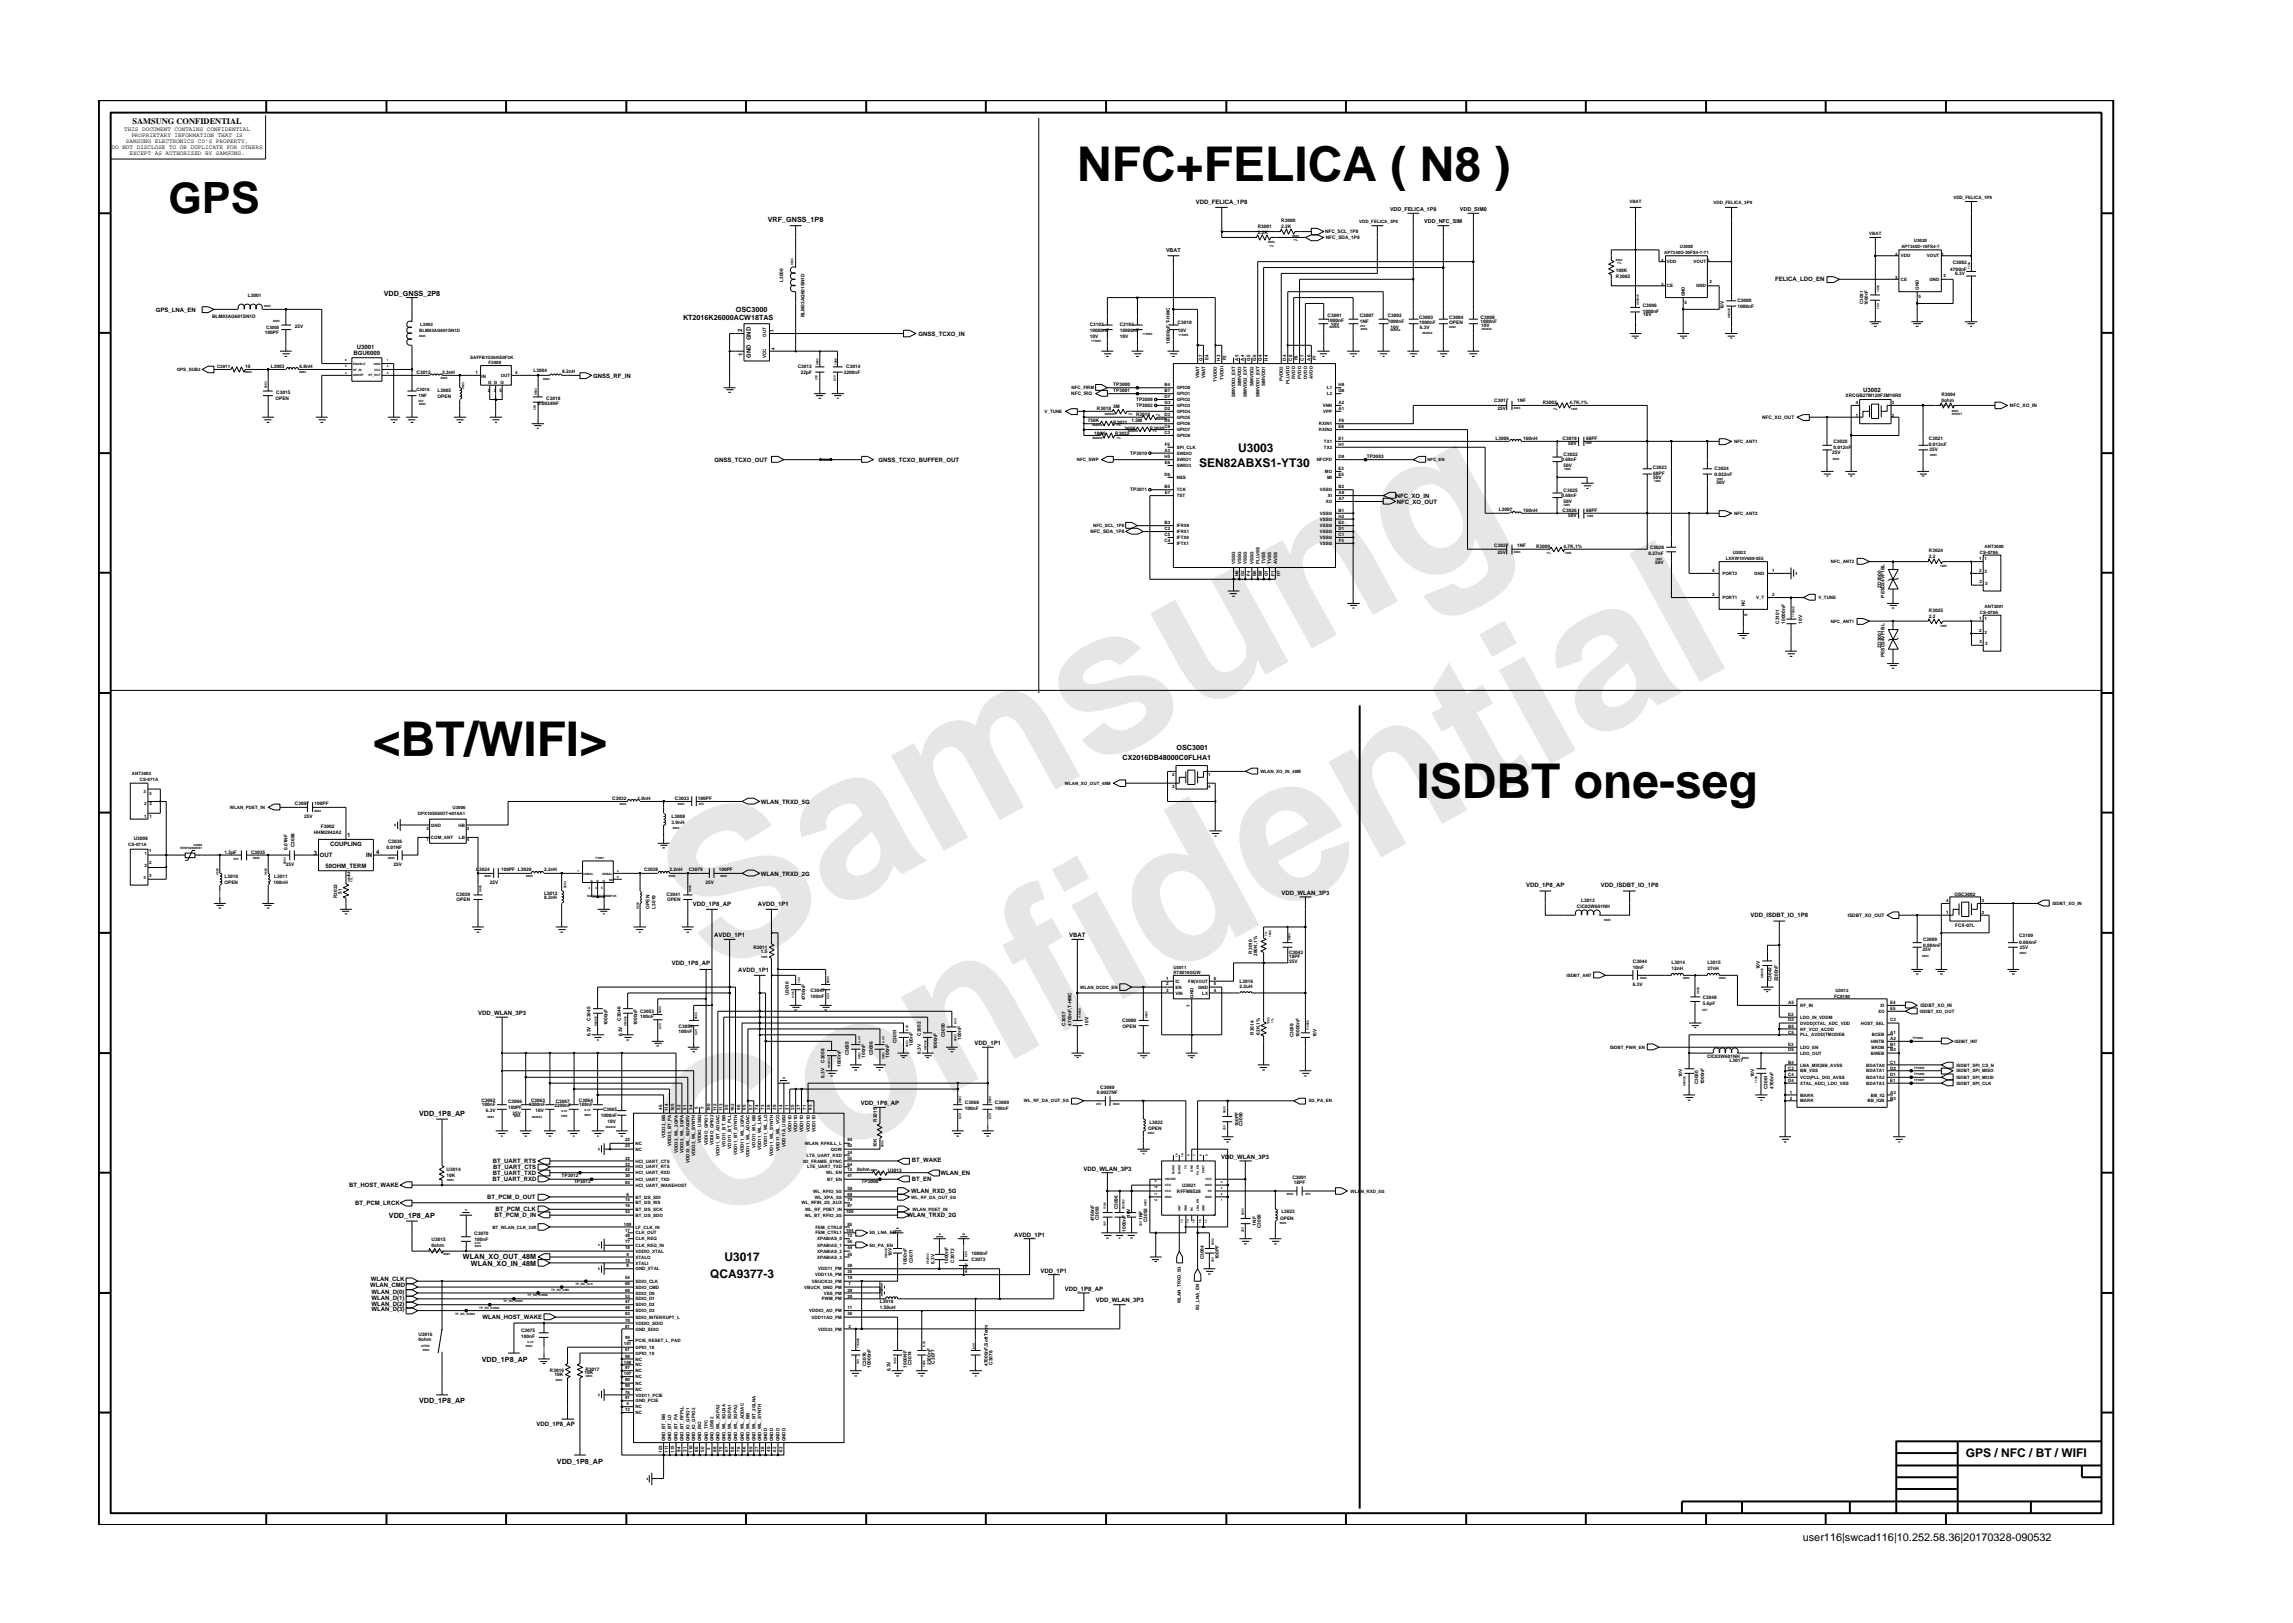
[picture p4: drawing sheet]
<svg xmlns="http://www.w3.org/2000/svg" width="297mm" height="210mm" viewBox="0 0 297 210" stroke-linecap="round" stroke-linejoin="round" font-family="sans-serif">
<defs><g id="words">
<g font-size="26.5" fill="#e6e6e6">
<text x="92.4" y="126.7" transform="rotate(-29 92.4 126.7)">Samsung</text>
<text x="91.1" y="159.4" transform="rotate(-29 91.1 159.4)">Confidential</text>
</g>
<g font-size="6.2">
<text x="139.6" y="23.4">NFC+FELICA ( N8 )</text>
<text x="48.3" y="98">&lt;BT/WIFI&gt;</text>
<text x="183.5" y="103.4">ISDBT one-seg</text>
</g>
<text font-size="5.6" x="21.8" y="27.6">GPS</text>
<g font-size="1.6">
<text x="160.4" y="58.5">U3003</text>
<text x="155.3" y="60.5">SEN82ABXS1-YT30</text>
<text x="92" y="165.5">QCA9377-3</text>
<text x="93.8" y="163.4">U3017</text>
<text x="254.6" y="188.8">GPS / NFC / BT / WIFI</text>
</g>
<text font-size="1.4" x="233.5" y="199.7">user116|swcad116|10.252.58.36|20170328-090532</text>
<text font-size="1.1" x="17.2" y="16.1">SAMSUNG CONFIDENTIAL</text>
<g font-size=".9">
<text x="99.5" y="28.8">VRF_GNSS_1P8</text>
<text x="49.7" y="38.3">VDD_GNSS_2P8</text>
<text x="88.5" y="41.4">KT2016K26000ACW18TAS</text>
<text x="95.3" y="40.4">OSC3000</text>
<text x="145.4" y="98.5">CX2016DB48000C0FLHA1</text>
<text x="152.4" y="97.1">OSC3001</text>
<text x="54.3" y="144.6">VDD_1P8_AP</text>
<text x="50.4" y="157.8">VDD_1P8_AP</text>
<text x="60" y="163.1">WLAN_XO_OUT_48M</text>
<text x="61" y="164">WLAN_XO_IN_48M</text>
<text x="62.4" y="176.4">VDD_1P8_AP</text>
<text x="54.3" y="181.8">VDD_1P8_AP</text>
<text x="72.1" y="189.6">VDD_1P8_AP</text>
</g>
<g font-size=".8">
<text x="16.1" y="17">THIS DOCUMENT CONTAINS CONFIDENTIAL</text>
<text x="17" y="17.8">PROPRIETARY INFORMATION THAT IS</text>
<text x="14.5" y="19.3">DO NOT DISCLOSE TO OR DUPLICATE FOR OTHERS</text>
<text x="16.3" y="18.5">SAMSUNG ELECTRONICS CO’S PROPERTY.</text>
<text x="16.8" y="20.1">EXCEPT AS AUTHORIZED BY SAMSUNG.</text>
<text x="154.9" y="26.4">VDD_FELICA_1P8</text>
<text x="20.2" y="40.4">GPS_LNA_EN</text>
<text x="229.9" y="36.5">FELICA_LDO_EN</text>
<text x="45.8" y="46">BGU6009</text>
<text x="46.2" y="45.3">U3001</text>
<text x="96.1" y="43" transform="rotate(-90 96.1 43)">2</text>
<text x="96.2" y="46.1" transform="rotate(-90 96.2 46.1)">1</text>
<text x="97.3" y="46.4" transform="rotate(-90 97.3 46.4)">GND</text>
<text x="97.3" y="44.1" transform="rotate(-90 97.3 44.1)">GND</text>
<text x="119" y="43.5">GNSS_TCXO_IN</text>
<text x="76.9" y="48.9">GNSS_RF_IN</text>
<text x="241.4" y="50.7">U3002</text>
<text x="92.6" y="59.8">GNSS_TCXO_OUT</text>
<text x="113.8" y="59.8">GNSS_TCXO_BUFFER_OUT</text>
<text x="180.8" y="64.5">NFC_XO_IN</text>
<text x="181" y="65.3">NFC_XO_OUT</text>
<text x="98.6" y="104.1">WLAN_TRXD_5G</text>
<text x="40.7" y="110.8">3</text>
<text x="41.4" y="111.1">OUT</text>
<text x="42.2" y="112.5">50OHM_TERM</text>
<text x="42.8" y="109.6">COUPLING</text>
<text x="45" y="113.5">2</text>
<text x="45" y="108.4">1</text>
<text x="47.4" y="111.1">IN</text>
<text x="48.7" y="110.6">4</text>
<text x="98.6" y="113.4">WLAN_TRXD_2G</text>
<text x="89.7" y="117.3">VDD_1P8_AP</text>
<text x="98.2" y="117.3">AVDD_1P1</text>
<text x="166" y="116">VDD_WLAN_3P3</text>
<text x="197.7" y="115">VDD_1P8_AP</text>
<text x="207.4" y="115">VDD_ISDBT_IO_1P8</text>
<text x="226.8" y="118.8">VDD_ISDBT_IO_1P8</text>
<text x="87" y="125">VDD_1P8_AP</text>
<text x="92.5" y="121.4">AVDD_1P1</text>
<text x="95.6" y="125.9">AVDD_1P1</text>
<text x="138.5" y="121.4">VBAT</text>
<text x="61.9" y="131.5">VDD_WLAN_3P3</text>
<text x="126.2" y="135.4">VDD_1P1</text>
<text x="111.5" y="143.1">VDD_1P8_AP</text>
<text x="45.2" y="153.7">BT_HOST_WAKE</text>
<text x="63.1" y="155.3">BT_PCM_D_OUT</text>
<text x="63.8" y="153.1">BT_UART_RXD</text>
<text x="63.8" y="152.2">BT_UART_TXD</text>
<text x="63.8" y="150.7">BT_UART_RTS</text>
<text x="63.9" y="151.4">BT_UART_CTS</text>
<text x="118" y="154.6">WLAN_RXD_5G</text>
<text x="118.1" y="150.6">BT_WAKE</text>
<text x="118.1" y="153.1">BT_EN</text>
<text x="121.8" y="152.2">WLAN_EN</text>
<text x="140.3" y="151.7">VDD_WLAN_3P3</text>
<text x="158.2" y="150.1">VDD_WLAN_3P3</text>
<text x="46" y="156.1">BT_PCM_LRCK</text>
<text x="64.1" y="157.7">BT_PCM_D_IN</text>
<text x="64.2" y="156.9">BT_PCM_CLK</text>
<text x="117.6" y="157.7">WLAN_TRXD_2G</text>
<text x="131.4" y="160.2">AVDD_1P1</text>
<text x="47.9" y="166.8">WLAN_CMD</text>
<text x="48" y="166">WLAN_CLK</text>
<text x="48.1" y="167.6">WLAN_D(0)</text>
<text x="134.8" y="164.9">VDD_1P1</text>
<text x="137.9" y="167.2">VDD_1P8_AP</text>
<text x="48.1" y="168.4">WLAN_D(1)</text>
<text x="48.1" y="169.9">WLAN_D(3)</text>
<text x="48.1" y="169.1">WLAN_D(2)</text>
<text x="62.5" y="170.8">WLAN_HOST_WAKE</text>
<text x="142" y="168.7">VDD_WLAN_3P3</text>
<text x="69.5" y="184.7">VDD_1P8_AP</text>
</g>
<g font-size=".7">
<text x="180.1" y="27.4">VDD_FELICA_1P8</text>
<text x="184.5" y="28.9">VDD_NFC_SIM</text>
<text x="189.1" y="27.4">VDD_SIM0</text>
<text x="151.1" y="32.6">VBAT</text>
</g>
<g font-size=".6">
<text x="162.9" y="29.5">R3001</text>
<text x="166" y="28.7">R3000</text>
<text x="166" y="29.5">2.2K</text>
<text x="176.1" y="28.9">VDD_FELICA_3P0</text>
<text x="211.1" y="26.3">VBAT</text>
<text x="222" y="26.5">VDD_FELICA_3P0</text>
<text x="253" y="25.7">VDD_FELICA_1P8</text>
<text x="162.9" y="30.3">2.2K</text>
<text x="171.6" y="30.2">NFC_SCL_1P8</text>
<text x="171.7" y="31">NFC_SDA_1P8</text>
<text x="209.3" y="35.2">100K</text>
<text x="215.2" y="33.9">4</text>
<text x="215.6" y="32.9">AP7340D-30FS4-7-71</text>
<text x="215.9" y="34.1">VDD</text>
<text x="217.6" y="32.1">U3000</text>
<text x="219.4" y="34.1">VOUT</text>
<text x="221.2" y="33.9">1</text>
<text x="242.1" y="30.4">VBAT</text>
<text x="245.5" y="33.1">4</text>
<text x="246.2" y="33.3">VDD</text>
<text x="246.3" y="32.1">AP7340D-18FS4-7</text>
<text x="247.9" y="31.4">U3020</text>
<text x="249.6" y="33.3">VOUT</text>
<text x="251.5" y="33.1">1</text>
<text x="251.8" y="35.8">2</text>
<text x="252.6" y="35.1">4700nF</text>
<text x="253" y="34.2">C3082</text>
<text x="253.3" y="35.6">6.3V</text>
<text x="27.5" y="41.2">BLM03AG601SN1D</text>
<text x="32.1" y="38.4">L3001</text>
<text x="101.4" y="36.5" transform="rotate(-90 101.4 36.5)">L3000</text>
<text x="104.2" y="41.1" transform="rotate(-90 104.2 41.1)">BLM03AG601SN1D</text>
<text x="172" y="41.1">C3001</text>
<text x="172" y="41.7">1000nF</text>
<text x="176.1" y="41.9">1NF</text>
<text x="176.1" y="41.1">C3007</text>
<text x="179.8" y="41.9">1000nF</text>
<text x="179.8" y="41.1">C3002</text>
<text x="183.8" y="41.3">C3003</text>
<text x="187.7" y="41.3">C3004</text>
<text x="191.8" y="41.9">1000nF</text>
<text x="191.8" y="41.3">C3008</text>
<text x="209.3" y="36">R3002</text>
<text x="212.8" y="40.5">1000nF</text>
<text x="212.8" y="39.7">C3006</text>
<text x="212.9" y="41">16V</text>
<text x="215.2" y="37">3</text>
<text x="215.9" y="37.2">CE</text>
<text x="218.2" y="39.4">5</text>
<text x="218.3" y="38.4" transform="rotate(-90 218.3 38.4)">GND</text>
<text x="219.7" y="37.2">GND</text>
<text x="221.4" y="36.6">2</text>
<text x="223.3" y="40.1" transform="rotate(-90 223.3 40.1)">10V</text>
<text x="225.1" y="39.9">1000nF</text>
<text x="225.1" y="39.1">C3000</text>
<text x="241.4" y="39.4" transform="rotate(-90 241.4 39.4)">C3081</text>
<text x="242" y="39.6" transform="rotate(-90 242 39.6)">1000nF</text>
<text x="245.5" y="36.2">3</text>
<text x="246.2" y="36.4">CE</text>
<text x="248.5" y="38.6">5</text>
<text x="248.6" y="37.5" transform="rotate(-90 248.6 37.5)">GND</text>
<text x="249.9" y="36.4">GND</text>
<text x="28.1" y="47.7">C3011</text>
<text x="31.8" y="47.7">10</text>
<text x="34.3" y="43.2">100PF</text>
<text x="34.5" y="42.7">C3005</text>
<text x="35.1" y="47.7">L3003</text>
<text x="38.2" y="42.5">25V</text>
<text x="38.8" y="47.7">6.8nH</text>
<text x="54.3" y="43">BLM03AG601SN1D</text>
<text x="54.4" y="42.2">L3002</text>
<text x="60.9" y="46.6">SAFFB1G56KE0F3K</text>
<text x="63.3" y="47.1">F3000</text>
<text x="99.3" y="46.4" transform="rotate(-90 99.3 46.4)">VCC</text>
<text x="99.3" y="43.7" transform="rotate(-90 99.3 43.7)">OUT</text>
<text x="100.2" y="43" transform="rotate(-90 100.2 43)">3</text>
<text x="100.4" y="45.3" transform="rotate(-90 100.4 45.3)">4</text>
<text x="103.4" y="47.7">C3013</text>
<text x="109.6" y="47.7">C3014</text>
<text x="141.2" y="42.2">C3103</text>
<text x="141.2" y="43">10000nF</text>
<text x="141.2" y="43.8">10V</text>
<text x="145.1" y="43.8">10V</text>
<text x="145.1" y="43">10000nF</text>
<text x="145.1" y="42.2">C3102</text>
<text x="151.5" y="44.6" transform="rotate(-90 151.5 44.6)">10000nF,T-HMC</text>
<text x="152.5" y="42">C3010</text>
<text x="152.6" y="43.1">10V</text>
<text x="155.8" y="46.7" transform="rotate(-90 155.8 46.7)">G7</text>
<text x="156.5" y="46.7" transform="rotate(-90 156.5 46.7)">E4</text>
<text x="158.1" y="46.7" transform="rotate(-90 158.1 46.7)">H3</text>
<text x="158.8" y="46.7" transform="rotate(-90 158.8 46.7)">F2</text>
<text x="160.4" y="46.7" transform="rotate(-90 160.4 46.7)">A5</text>
<text x="161.2" y="46.7" transform="rotate(-90 161.2 46.7)">A4</text>
<text x="162" y="46.7" transform="rotate(-90 162 46.7)">G5</text>
<text x="162.7" y="46.7" transform="rotate(-90 162.7 46.7)">G6</text>
<text x="163.5" y="46.7" transform="rotate(-90 163.5 46.7)">G4</text>
<text x="164.2" y="46.7" transform="rotate(-90 164.2 46.7)">H4</text>
<text x="166.6" y="46.7" transform="rotate(-90 166.6 46.7)">D4</text>
<text x="167.4" y="46.7" transform="rotate(-90 167.4 46.7)">C8</text>
<text x="168.1" y="46.7" transform="rotate(-90 168.1 46.7)">F6</text>
<text x="168.9" y="46.7" transform="rotate(-90 168.9 46.7)">C7</text>
<text x="169.7" y="46.7" transform="rotate(-90 169.7 46.7)">A6</text>
<text x="170.5" y="46.7" transform="rotate(-90 170.5 46.7)">F7</text>
<text x="172.4" y="42.3">10V</text>
<text x="180.1" y="42.6">10V</text>
<text x="183.8" y="42">1000nF</text>
<text x="183.9" y="42.6">6.3V</text>
<text x="187.7" y="42">OPEN</text>
<text x="191.9" y="42.3">10V</text>
<text x="22.9" y="48.1">GPS_SUB2</text>
<text x="35.7" y="51.8">OPEN</text>
<text x="35.8" y="51">C3015</text>
<text x="53.9" y="50.7">C3016</text>
<text x="54" y="48.5">C3012</text>
<text x="54.2" y="51.4">1NF</text>
<text x="56.7" y="50.7">L3005</text>
<text x="56.7" y="51.6">OPEN</text>
<text x="57.3" y="48.5">3.3nH</text>
<text x="61.6" y="48.5">1</text>
<text x="62.4" y="49">IN</text>
<text x="63.2" y="50.8">2</text>
<text x="63.2" y="49.7">G G G</text>
<text x="64" y="50.8">3</text>
<text x="64.7" y="50.8">5</text>
<text x="64.9" y="48.8">OUT</text>
<text x="66.7" y="48.5">4</text>
<text x="69.1" y="48.1">L3004</text>
<text x="69.7" y="52.5">0.0024NF</text>
<text x="70.8" y="51.8">C3018</text>
<text x="72.8" y="48.3">8.2nH</text>
<text x="103.7" y="48.5">22pF</text>
<text x="109.3" y="48.5">2200nF</text>
<text x="135.3" y="53.5">V_TUNE</text>
<text x="138.8" y="51.2">NFC_IRQ</text>
<text x="138.8" y="50.4">NFC_FIRM</text>
<text x="142.1" y="53.1">R3018</text>
<text x="144.2" y="52.9">3M</text>
<text x="144.2" y="50">TP3000</text>
<text x="144.2" y="50.8">TP3001</text>
<text x="147.2" y="52">TP3009</text>
<text x="147.2" y="52.7">TP3002</text>
<text x="147.2" y="53.9">R3019</text>
<text x="150.9" y="52.3">G3</text>
<text x="150.9" y="50">B4</text>
<text x="150.9" y="53.2">D2</text>
<text x="150.9" y="53.9">D3</text>
<text x="150.9" y="51.5">D7</text>
<text x="150.9" y="50.8">B7</text>
<text x="152.4" y="50.4">GPIO0</text>
<text x="152.4" y="53.5">GPIO4</text>
<text x="152.4" y="52">GPIO2</text>
<text x="152.4" y="51.2">GPIO1</text>
<text x="152.4" y="52.7">GPIO3</text>
<text x="155.3" y="49" transform="rotate(-90 155.3 49)">VBAT</text>
<text x="156.1" y="49" transform="rotate(-90 156.1 49)">VBAT</text>
<text x="157.6" y="49.5" transform="rotate(-90 157.6 49.5)">TVDDO</text>
<text x="158.5" y="49.2" transform="rotate(-90 158.5 49.2)">TVDDI</text>
<text x="160" y="51.5" transform="rotate(-90 160 51.5)">SIMVDD3_EXT</text>
<text x="160.8" y="50" transform="rotate(-90 160.8 50)">SIMVDD3</text>
<text x="161.5" y="51.5" transform="rotate(-90 161.5 51.5)">SIMVDD2_EXT</text>
<text x="162.4" y="50" transform="rotate(-90 162.4 50)">SIMVDD2</text>
<text x="163.1" y="51.5" transform="rotate(-90 163.1 51.5)">SIMVDD1_EXT</text>
<text x="163.9" y="50" transform="rotate(-90 163.9 50)">SIMVDD1</text>
<text x="166.2" y="49.4" transform="rotate(-90 166.2 49.4)">PVDD2</text>
<text x="167" y="49.8" transform="rotate(-90 167 49.8)">PLLVDD</text>
<text x="167.8" y="49.1" transform="rotate(-90 167.8 49.1)">RVDD</text>
<text x="168.6" y="49.1" transform="rotate(-90 168.6 49.1)">PVDD</text>
<text x="169.3" y="49.1" transform="rotate(-90 169.3 49.1)">DVDD</text>
<text x="170.1" y="49.1" transform="rotate(-90 170.1 49.1)">AVDD</text>
<text x="171.3" y="52.7">VNN</text>
<text x="171.4" y="53.5">VPP</text>
<text x="171.9" y="50.4">L1</text>
<text x="171.9" y="51.2">L2</text>
<text x="173.4" y="50.8">G8</text>
<text x="173.4" y="50">H8</text>
<text x="173.4" y="52.3">A2</text>
<text x="173.4" y="53.2">A1</text>
<text x="193.6" y="52.1">C3017</text>
<text x="194" y="53.1">25V</text>
<text x="196.5" y="52.1">1NF</text>
<text x="199.8" y="52.4">R3003</text>
<text x="203.3" y="52.4">4.7K,1%</text>
<text x="239.1" y="51.5">XRCGB27M120F3M10R0</text>
<text x="240.4" y="52.4">4</text>
<text x="240.4" y="54">1</text>
<text x="245.1" y="52.4">3</text>
<text x="245.1" y="54">2</text>
<text x="251.5" y="51.3">R3004</text>
<text x="251.5" y="52.1">0ohm</text>
<text x="260.4" y="52.7">NFC_XO_IN</text>
<text x="139.5" y="59.8">NFC_SWP</text>
<text x="140.9" y="54.6">750K</text>
<text x="141.8" y="56.4">180K</text>
<text x="144.2" y="54.9">R3021</text>
<text x="144.5" y="56.4">R3022</text>
<text x="145.7" y="55.7">360K</text>
<text x="146.4" y="58.9">TP3010</text>
<text x="146.6" y="54.6">1.5M</text>
<text x="149" y="55.7">R3020</text>
<text x="150.9" y="58.6">A3</text>
<text x="150.9" y="59.3">H5</text>
<text x="150.9" y="54.7">D5</text>
<text x="150.9" y="56.2">C3</text>
<text x="150.9" y="55.4">C6</text>
<text x="150.9" y="57.8">F5</text>
<text x="152.4" y="58.9">SWDIO</text>
<text x="152.4" y="59.8">SWIO1</text>
<text x="152.4" y="54.3">GPIO5</text>
<text x="152.4" y="55.1">GPIO6</text>
<text x="152.4" y="56.6">GPIO8</text>
<text x="152.4" y="55.9">GPIO7</text>
<text x="152.4" y="58.2">SPI_CLK</text>
<text x="170.6" y="59.8">NFCPD</text>
<text x="170.9" y="55.1">RXIN1</text>
<text x="170.9" y="55.9">RXIN2</text>
<text x="171.5" y="57.4">TX1</text>
<text x="171.5" y="58.2">TX2</text>
<text x="173.4" y="59.3">D8</text>
<text x="173.4" y="57.8">H1</text>
<text x="173.4" y="55.4">E8</text>
<text x="173.4" y="57.1">E1</text>
<text x="173.4" y="54.7">F8</text>
<text x="177.1" y="59.4">TP3003</text>
<text x="184.9" y="59.8">NFC_EN</text>
<text x="193.7" y="57">L3006</text>
<text x="197.3" y="57">160nH</text>
<text x="202.3" y="59.7">0.68nF</text>
<text x="202.4" y="57">C3019</text>
<text x="202.6" y="59.1">C3022</text>
<text x="203.1" y="57.6">50V</text>
<text x="205.5" y="57">68PF</text>
<text x="224.6" y="57.4">NFC_ANT1</text>
<text x="228.3" y="54.3">NFC_XO_OUT</text>
<text x="237.3" y="58.8">25V</text>
<text x="237.5" y="57.3">C3020</text>
<text x="237.5" y="58.2">0.012nF</text>
<text x="249.9" y="57.8">0.012nF</text>
<text x="249.9" y="57">C3021</text>
<text x="250" y="58.4">25V</text>
<text x="146.4" y="63.7">TP3011</text>
<text x="150.9" y="63.2">B5</text>
<text x="150.9" y="61.7">D6</text>
<text x="150.9" y="60.1">E6</text>
<text x="150.9" y="64">E7</text>
<text x="152.4" y="60.5">SWIO3</text>
<text x="152.4" y="64.4">TST</text>
<text x="152.4" y="63.7">TCK</text>
<text x="152.4" y="62">NSS</text>
<text x="171" y="63.7">VSSG</text>
<text x="171.6" y="61.3">MO</text>
<text x="171.7" y="65.2">XO</text>
<text x="171.9" y="62">MI</text>
<text x="172" y="64.4">XI</text>
<text x="173.4" y="63.2">B2</text>
<text x="173.4" y="64.8">A7</text>
<text x="173.4" y="64">A8</text>
<text x="173.4" y="60.9">E3</text>
<text x="173.4" y="61.7">E5</text>
<text x="202.3" y="64.4">0.68nF</text>
<text x="202.6" y="65.1">50V</text>
<text x="202.6" y="63.8">C3025</text>
<text x="202.6" y="60.5">50V</text>
<text x="214.1" y="60.8">C3023</text>
<text x="214.2" y="62">50V</text>
<text x="214.2" y="61.5">68PF</text>
<text x="222.1" y="60.9">C3024</text>
<text x="222.1" y="61.7">0.022nF</text>
<text x="222.4" y="62.7">50V</text>
<text x="141.3" y="69.1">NFC_SDA_1P8</text>
<text x="141.6" y="68.3">NFC_SCL_1P8</text>
<text x="150.9" y="67.9">B3</text>
<text x="150.9" y="68.7">C2</text>
<text x="150.9" y="70.2">C4</text>
<text x="150.9" y="69.4">C5</text>
<text x="152.4" y="68.3">IFRX0</text>
<text x="152.4" y="69.1">IFRX1</text>
<text x="152.4" y="70.6">IFTX1</text>
<text x="152.4" y="69.8">IFTX0</text>
<text x="171" y="70.6">VSSG</text>
<text x="171" y="68.3">VSSG</text>
<text x="171" y="67.5">VSSG</text>
<text x="171" y="69.1">VSSG</text>
<text x="171" y="69.8">VSSG</text>
<text x="171" y="66.7">VSSG</text>
<text x="173.4" y="67.1">H2</text>
<text x="173.4" y="68.7">D1</text>
<text x="173.4" y="69.4">C1</text>
<text x="173.4" y="66.4">B1</text>
<text x="173.4" y="67.9">E2</text>
<text x="173.4" y="70.2">F3</text>
<text x="193.6" y="70.8">C3027</text>
<text x="194" y="71.7">25V</text>
<text x="194.2" y="66.2">L3007</text>
<text x="196.5" y="70.8">1NF</text>
<text x="197.3" y="66.3">160nH</text>
<text x="199" y="71">R3009</text>
<text x="202.4" y="66.3">C3026</text>
<text x="202.6" y="71">4.7K,1%</text>
<text x="203.1" y="66.9">50V</text>
<text x="205.5" y="66.3">68PF</text>
<text x="213.5" y="71.9">0.27nF</text>
<text x="213.8" y="71.1">C3028</text>
<text x="224.5" y="71.8">U3022</text>
<text x="224.6" y="66.7">NFC_ANT2</text>
<text x="249.9" y="71.5">R3024</text>
<text x="256.5" y="71.7">CS-070A</text>
<text x="257.1" y="71">ANT3000</text>
<text x="160" y="73.1" transform="rotate(-90 160 73.1)">VSSG</text>
<text x="160.4" y="74.7" transform="rotate(-90 160.4 74.7)">H6</text>
<text x="160.8" y="73.1" transform="rotate(-90 160.8 73.1)">VSSG</text>
<text x="161.2" y="74.7" transform="rotate(-90 161.2 74.7)">G2</text>
<text x="161.5" y="73.1" transform="rotate(-90 161.5 73.1)">VSSG</text>
<text x="162" y="74.6" transform="rotate(-90 162 74.6)">F4</text>
<text x="162.4" y="73.1" transform="rotate(-90 162.4 73.1)">VSSG</text>
<text x="162.7" y="74.7" transform="rotate(-90 162.7 74.7)">B6</text>
<text x="163.1" y="73.1" transform="rotate(-90 163.1 73.1)">PLLVSS</text>
<text x="163.5" y="74.7" transform="rotate(-90 163.5 74.7)">B8</text>
<text x="163.9" y="73.1" transform="rotate(-90 163.9 73.1)">TVSS</text>
<text x="164.2" y="74.7" transform="rotate(-90 164.2 74.7)">G1</text>
<text x="164.7" y="73.1" transform="rotate(-90 164.7 73.1)">TVSS</text>
<text x="165.1" y="74.6" transform="rotate(-90 165.1 74.6)">F1</text>
<text x="165.4" y="73.1" transform="rotate(-90 165.4 73.1)">AVSS</text>
<text x="165.8" y="74.7" transform="rotate(-90 165.8 74.7)">H7</text>
<text x="214.4" y="73.1">50V</text>
<text x="221.8" y="77.2">3</text>
<text x="221.8" y="74.1">4</text>
<text x="223.1" y="74.5">PORT2</text>
<text x="223.1" y="77.6">PORT1</text>
<text x="223.6" y="72.5">LXRW19V600-055</text>
<text x="227.2" y="74.5">GND</text>
<text x="227.5" y="77.6">V_T</text>
<text x="229.6" y="74.1">1</text>
<text x="229.6" y="77.2">2</text>
<text x="235.6" y="77.6">V_TUNE</text>
<text x="237.2" y="73">NFC_ANT2</text>
<text x="243.7" y="76.1" transform="rotate(-90 243.7 76.1)">ZD3000</text>
<text x="244.1" y="77.4" transform="rotate(-90 244.1 77.4)">PESD24VF1BL</text>
<text x="249.9" y="72.2">2.2</text>
<text x="256.4" y="72.6">1</text>
<text x="256.4" y="74.1">2</text>
<text x="256.4" y="75.5">3</text>
<text x="257.1" y="72.5">1</text>
<text x="257.1" y="74.3">2</text>
<text x="257.2" y="75.8">3</text>
<text x="226" y="78.5" transform="rotate(-90 226 78.5)">NC</text>
<text x="226.4" y="79.9" transform="rotate(-90 226.4 79.9)">5</text>
<text x="230.5" y="80.8" transform="rotate(-90 230.5 80.8)">C3101</text>
<text x="231.3" y="80.8" transform="rotate(-90 231.3 80.8)">10000nF</text>
<text x="233.5" y="80.8" transform="rotate(-90 233.5 80.8)">10V</text>
<text x="237.2" y="80.7">NFC_ANT1</text>
<text x="243.7" y="83.9" transform="rotate(-90 243.7 83.9)">ZD3001</text>
<text x="249.9" y="80">2.2</text>
<text x="249.9" y="79.3">R3025</text>
<text x="256.4" y="80.4">1</text>
<text x="256.4" y="81.9">2</text>
<text x="256.4" y="83.3">3</text>
<text x="256.5" y="79.5">CS-070A</text>
<text x="257.1" y="80.3">1</text>
<text x="257.1" y="82.1">2</text>
<text x="257.1" y="78.8">ANT3001</text>
<text x="257.2" y="83.6">3</text>
<text x="244.1" y="85.1" transform="rotate(-90 244.1 85.1)">PESD24VF1BL</text>
<text x="17.1" y="100.4">ANT3002</text>
<text x="18.1" y="101.1">CS-071A</text>
<text x="138" y="101.7">WLAN_XO_OUT_48M</text>
<text x="151.8" y="100.5">2</text>
<text x="156.5" y="100.5">1</text>
<text x="163.3" y="100.1">WLAN_XO_IN_48M</text>
<text x="18.6" y="102.7">3</text>
<text x="18.7" y="105.9">1</text>
<text x="18.7" y="104.3">2</text>
<text x="19.3" y="103">3</text>
<text x="19.3" y="105.9">1</text>
<text x="19.3" y="104.3">2</text>
<text x="29.8" y="104.8">WLAN_PDET_IN</text>
<text x="38.2" y="104.3">C3097</text>
<text x="39.4" y="105.9">25V</text>
<text x="40.8" y="104.3">100PF</text>
<text x="41.6" y="107.3">F3002</text>
<text x="54.1" y="105.6">DPX105950DT-6016A1</text>
<text x="55.2" y="107.5">2</text>
<text x="55.8" y="107.1">GND</text>
<text x="58.6" y="104.8">U3006</text>
<text x="59.4" y="107.1">HB</text>
<text x="60.5" y="107.5">3</text>
<text x="79.3" y="103.6">C3032</text>
<text x="82.6" y="103.6">1.0nH</text>
<text x="87" y="106.7">3.9nH</text>
<text x="87" y="105.9">L3008</text>
<text x="87.4" y="103.6">C3033</text>
<text x="90.4" y="103.6">100PF</text>
<text x="151.9" y="102.1">3</text>
<text x="156.5" y="102.1">4</text>
<text x="16.6" y="109.6">CS-071A</text>
<text x="17.3" y="108.9">U3009</text>
<text x="18.6" y="113.8">3</text>
<text x="18.7" y="110.8">1</text>
<text x="18.7" y="112.3">2</text>
<text x="19.3" y="110.4">1</text>
<text x="19.3" y="112">2</text>
<text x="19.3" y="113.6">3</text>
<text x="29.1" y="110.6">1.5pF</text>
<text x="29.1" y="113.7">L3010</text>
<text x="32.5" y="110.6">C3035</text>
<text x="35.5" y="113.7">L3011</text>
<text x="37" y="112.2">25V</text>
<text x="37.2" y="110.1" transform="rotate(-90 37.2 110.1)">0.01NF</text>
<text x="38.2" y="109.8" transform="rotate(-90 38.2 109.8)">C3098</text>
<text x="40.7" y="108.1">HHM2942A2</text>
<text x="50.1" y="110">0.01NF</text>
<text x="50.3" y="109.2">C3036</text>
<text x="51" y="112.2">25V</text>
<text x="55.2" y="109">1</text>
<text x="55.8" y="108.7">COM_ANT</text>
<text x="59.4" y="108.7">LB</text>
<text x="60.5" y="109">4</text>
<text x="61.7" y="112.9">L3024</text>
<text x="64.9" y="112.9">100PF L3020</text>
<text x="70.5" y="112.9">2.2nH</text>
<text x="83.4" y="112.9">C3038</text>
<text x="86.7" y="112.9">2.2nH</text>
<text x="89.2" y="112.9">C3079</text>
<text x="93.1" y="112.9">100PF</text>
<text x="29.1" y="114.5">OPEN</text>
<text x="35.4" y="114.5">100nH</text>
<text x="43.7" y="116.3" transform="rotate(-90 43.7 116.3)">R3023</text>
<text x="44.3" y="115.8" transform="rotate(-90 44.3 115.8)">51</text>
<text x="59.1" y="116">C3039</text>
<text x="59.1" y="116.8">OPEN</text>
<text x="63.4" y="114.5">25V</text>
<text x="70.5" y="115.9">L3012</text>
<text x="70.5" y="116.5">8.2nH</text>
<text x="84.1" y="117.7" transform="rotate(-90 84.1 117.7)">OPEN</text>
<text x="84.9" y="117.7" transform="rotate(-90 84.9 117.7)">L3019</text>
<text x="86.3" y="116">C3041</text>
<text x="86.4" y="116.8">OPEN</text>
<text x="91.4" y="114.5">25V</text>
<text x="204.3" y="117.6">CIC03W601NH</text>
<text x="204.8" y="116.8">L3013</text>
<text x="239.4" y="118.8">ISDBT_XO_OUT</text>
<text x="252.1" y="116.9">4</text>
<text x="252.1" y="118.4">1</text>
<text x="253.2" y="116.1">OSC3002</text>
<text x="256.7" y="118.4">2</text>
<text x="256.7" y="116.9">3</text>
<text x="265.9" y="117.2">ISDBT_XO_IN</text>
<text x="97.6" y="122.9">R3011</text>
<text x="98.6" y="123.5">1.5</text>
<text x="152" y="125.5">U3011</text>
<text x="162.2" y="123.5" transform="rotate(-90 162.2 123.5)">R3010</text>
<text x="162.9" y="123.8" transform="rotate(-90 162.9 123.8)">280K,1%</text>
<text x="167" y="123.6">C3043</text>
<text x="167" y="124.1">18PF</text>
<text x="167" y="124.7">25V</text>
<text x="211.5" y="124.7">C3044</text>
<text x="211.5" y="125.6">10nF</text>
<text x="216.5" y="124.9">L3014</text>
<text x="216.5" y="125.7">12nH</text>
<text x="221.2" y="124.9">L3015</text>
<text x="221.2" y="125.7">27nH</text>
<text x="228" y="125.6" transform="rotate(-90 228 125.6)">10V</text>
<text x="249" y="123.2">25V</text>
<text x="249.1" y="122.6">0.004nF</text>
<text x="249.1" y="121.9">C3099</text>
<text x="253.3" y="120.1">FCX-07L</text>
<text x="261.6" y="122.3">0.004nF</text>
<text x="261.6" y="121.4">C3100</text>
<text x="261.6" y="122.9">25V</text>
<text x="82.9" y="131.9">100nF</text>
<text x="82.9" y="131.2">C3053</text>
<text x="102.2" y="128.9" transform="rotate(-90 102.2 128.9)">U3010</text>
<text x="104.3" y="129.6" transform="rotate(-90 104.3 129.6)">4700nF</text>
<text x="105" y="129.2">100nF</text>
<text x="105" y="128.5">C3047</text>
<text x="139.9" y="128.1">WLAN_DCDC_EN</text>
<text x="151.1" y="126.9">1</text>
<text x="151.1" y="127.7">2</text>
<text x="151.1" y="128.5">3</text>
<text x="152" y="126.1">RT8010GQW</text>
<text x="152.3" y="127.3">IC</text>
<text x="152.3" y="128.1">EN</text>
<text x="152.3" y="128.8">VIN</text>
<text x="153.9" y="127.3">FB|VOUT</text>
<text x="154.2" y="130.4" transform="rotate(-90 154.2 130.4)">7</text>
<text x="154.6" y="129.2" transform="rotate(-90 154.6 129.2)">GND</text>
<text x="155.2" y="128.1">GND</text>
<text x="155.7" y="128.8">LX</text>
<text x="157.3" y="128.5">4</text>
<text x="157.3" y="127.7">5</text>
<text x="157.3" y="126.9">6</text>
<text x="160.6" y="128">2.2uH</text>
<text x="160.6" y="127.3">L3016</text>
<text x="202.9" y="126.6">ISDBT_ANT</text>
<text x="211.5" y="127.7">6.3V</text>
<text x="220.6" y="129.4">C3048</text>
<text x="220.6" y="130.2">5.6pF</text>
<text x="229.5" y="127.1" transform="rotate(-90 229.5 127.1)">C3042</text>
<text x="230.3" y="127.1" transform="rotate(-90 230.3 127.1)">2200nF</text>
<text x="231.6" y="130">A5</text>
<text x="231.7" y="131.6">E2</text>
<text x="233.2" y="132">LDO_IN_VDDM</text>
<text x="233.2" y="130.5">RF_IN</text>
<text x="237.6" y="129.3">FC8180</text>
<text x="237.8" y="128.5">U3012</text>
<text x="243.3" y="131.2">XO</text>
<text x="243.6" y="130.5">XI</text>
<text x="244.9" y="130">E4</text>
<text x="244.9" y="130.8">E5</text>
<text x="248.7" y="131.2">ISDBT_XO_OUT</text>
<text x="248.8" y="130.5">ISDBT_XO_IN</text>
<text x="76.5" y="134.2" transform="rotate(-90 76.5 134.2)">6.3V</text>
<text x="76.5" y="132.2" transform="rotate(-90 76.5 132.2)">C3045</text>
<text x="78.7" y="132.8" transform="rotate(-90 78.7 132.8)">1000nF</text>
<text x="80.4" y="132.2" transform="rotate(-90 80.4 132.2)">C3046</text>
<text x="80.6" y="134.2" transform="rotate(-90 80.6 134.2)">6.3V</text>
<text x="82.5" y="132.8" transform="rotate(-90 82.5 132.8)">1000nF</text>
<text x="87.9" y="133.1">C3054</text>
<text x="87.9" y="133.9">100nF</text>
<text x="106.8" y="137.7" transform="rotate(-90 106.8 137.7)">C3058</text>
<text x="110" y="136.7" transform="rotate(-90 110 136.7)">C3055</text>
<text x="112.1" y="137" transform="rotate(-90 112.1 137)">100nF</text>
<text x="113.1" y="136.7" transform="rotate(-90 113.1 136.7)">C3056</text>
<text x="115.2" y="137" transform="rotate(-90 115.2 137)">100nF</text>
<text x="116.1" y="135.1" transform="rotate(-90 116.1 135.1)">C3051</text>
<text x="118.3" y="135.5" transform="rotate(-90 118.3 135.5)">100nF</text>
<text x="119.3" y="136.5" transform="rotate(-90 119.3 136.5)">6.3V</text>
<text x="119.3" y="134.2" transform="rotate(-90 119.3 134.2)">C3052</text>
<text x="121.4" y="135.9" transform="rotate(-90 121.4 135.9)">1000nF</text>
<text x="122.4" y="134.4" transform="rotate(-90 122.4 134.4)">C3050</text>
<text x="124.5" y="134.8" transform="rotate(-90 124.5 134.8)">100nF</text>
<text x="138" y="132.9" transform="rotate(-90 138 132.9)">C3057</text>
<text x="138.8" y="132.9" transform="rotate(-90 138.8 132.9)">4700nF,T-HMC</text>
<text x="141" y="132.9" transform="rotate(-90 141 132.9)">10V</text>
<text x="145.3" y="132.4">C3080</text>
<text x="145.4" y="133.1">OPEN</text>
<text x="162.4" y="134.1" transform="rotate(-90 162.4 134.1)">R3014</text>
<text x="163.2" y="134.1" transform="rotate(-90 163.2 134.1)">62K,1%</text>
<text x="167.6" y="134.4" transform="rotate(-90 167.6 134.4)">C3059</text>
<text x="168.3" y="134.4" transform="rotate(-90 168.3 134.4)">10000nF</text>
<text x="170.5" y="134.4" transform="rotate(-90 170.5 134.4)">10V</text>
<text x="208.6" y="135.9">ISDBT_PWR_EN</text>
<text x="221.1" y="137.1">CIC03W601NH</text>
<text x="224.1" y="137.6">L3017</text>
<text x="231.6" y="132.3">D3</text>
<text x="231.6" y="136.2">D5</text>
<text x="231.6" y="133.9">C5</text>
<text x="231.6" y="137.8">B4</text>
<text x="231.6" y="133.2">B5</text>
<text x="231.7" y="135.5">E3</text>
<text x="233.2" y="132.7">DVDD|XTAL_ADC_VDD</text>
<text x="233.2" y="136.6">LDO_OUT</text>
<text x="233.2" y="134.3">PLL_AVDD|TMODEB</text>
<text x="233.2" y="135.9">LDO_EN</text>
<text x="233.2" y="133.5">RF_VCO_ACDD</text>
<text x="241" y="132.7">HOST_SEL</text>
<text x="242.3" y="135.1">HINTB</text>
<text x="242.3" y="136.6">BWEB</text>
<text x="242.4" y="135.9">BRDB</text>
<text x="242.5" y="134.3">BCEB</text>
<text x="244.9" y="133.9">A1</text>
<text x="244.9" y="134.7">A2</text>
<text x="244.9" y="137.8">C1</text>
<text x="244.9" y="132.3">C3</text>
<text x="244.9" y="135.5">B1</text>
<text x="244.9" y="136.2">B2</text>
<text x="253.2" y="135.1">ISDBT_INT</text>
<text x="62.4" y="142.7">C3062</text>
<text x="62.4" y="143.3">100nF</text>
<text x="65.8" y="142.9">C3066</text>
<text x="65.8" y="143.6">100PF</text>
<text x="68.5" y="143.3">1000nF</text>
<text x="68.8" y="142.7">C3063</text>
<text x="71.8" y="143.5">2200nF</text>
<text x="72" y="142.9">C3067</text>
<text x="75" y="142.7">C3064</text>
<text x="75" y="143.3">100nF</text>
<text x="78.1" y="143.9">C3065</text>
<text x="85.8" y="143.8" transform="rotate(-90 85.8 143.8)">46</text>
<text x="86.6" y="143.9" transform="rotate(-90 86.6 143.9)">114</text>
<text x="87.3" y="143.9" transform="rotate(-90 87.3 143.9)">105</text>
<text x="88.2" y="143.8" transform="rotate(-90 88.2 143.8)">52</text>
<text x="88.9" y="143.8" transform="rotate(-90 88.9 143.8)">51</text>
<text x="89.7" y="143.8" transform="rotate(-90 89.7 143.8)">34</text>
<text x="90.5" y="143.6" transform="rotate(-90 90.5 143.6)">5</text>
<text x="91.2" y="143.6" transform="rotate(-90 91.2 143.6)">7</text>
<text x="92" y="143.9" transform="rotate(-90 92 143.9)">100</text>
<text x="92.8" y="143.9" transform="rotate(-90 92.8 143.9)">112</text>
<text x="93.6" y="143.9" transform="rotate(-90 93.6 143.9)">113</text>
<text x="94.3" y="143.8" transform="rotate(-90 94.3 143.8)">95</text>
<text x="95.1" y="143.9" transform="rotate(-90 95.1 143.9)">102</text>
<text x="95.9" y="143.8" transform="rotate(-90 95.9 143.8)">96</text>
<text x="96.6" y="143.8" transform="rotate(-90 96.6 143.8)">65</text>
<text x="97.5" y="143.8" transform="rotate(-90 97.5 143.8)">57</text>
<text x="98.2" y="143.8" transform="rotate(-90 98.2 143.8)">74</text>
<text x="99" y="143.8" transform="rotate(-90 99 143.8)">73</text>
<text x="99.8" y="143.8" transform="rotate(-90 99.8 143.8)">26</text>
<text x="100.5" y="143.8" transform="rotate(-90 100.5 143.8)">39</text>
<text x="101.4" y="143.8" transform="rotate(-90 101.4 143.8)">14</text>
<text x="102.1" y="143.8" transform="rotate(-90 102.1 143.8)">21</text>
<text x="102.9" y="143.8" transform="rotate(-90 102.9 143.8)">25</text>
<text x="103.7" y="143.8" transform="rotate(-90 103.7 143.8)">37</text>
<text x="104.4" y="143.8" transform="rotate(-90 104.4 143.8)">71</text>
<text x="105.2" y="143.8" transform="rotate(-90 105.2 143.8)">83</text>
<text x="106.8" y="139.7" transform="rotate(-90 106.8 139.7)">6.3V</text>
<text x="108.9" y="138.2" transform="rotate(-90 108.9 138.2)">1000nF</text>
<text x="125" y="143.8">100nF</text>
<text x="125" y="143">C3068</text>
<text x="128.9" y="143">C3069</text>
<text x="128.9" y="143.8">100nF</text>
<text x="132.6" y="142.8">WL_RF_DA_OUT_5G</text>
<text x="142.1" y="141.7">0.0027NF</text>
<text x="142.5" y="141.1">C3089</text>
<text x="169.5" y="142.8">5G_PA_EN</text>
<text x="217.9" y="139.6" transform="rotate(-90 217.9 139.6)">10V</text>
<text x="220" y="140.5" transform="rotate(-90 220 140.5)">C3060</text>
<text x="220.8" y="140.5" transform="rotate(-90 220.8 140.5)">1000nF</text>
<text x="227.2" y="139.6" transform="rotate(-90 227.2 139.6)">10V</text>
<text x="229" y="141.1" transform="rotate(-90 229 141.1)">C3061</text>
<text x="229.7" y="141.1" transform="rotate(-90 229.7 141.1)">4700nF</text>
<text x="231.6" y="140.1">D4</text>
<text x="231.6" y="139.3">C4</text>
<text x="231.6" y="138.6">C2</text>
<text x="231.9" y="141.7">1</text>
<text x="231.9" y="142.5">2</text>
<text x="233.2" y="140.5">XTAL_ADC|_LDO_VSS</text>
<text x="233.2" y="139.8">VCO|PLL_DIG_AVSS</text>
<text x="233.2" y="138.9">BB_VSS</text>
<text x="233.2" y="138.2">LNA_MIX|BB_AVSS</text>
<text x="233.2" y="142.1">MARK</text>
<text x="233.2" y="142.8">MARK</text>
<text x="241.8" y="140.5">BDATA3</text>
<text x="241.8" y="139.8">BDATA2</text>
<text x="241.8" y="138.9">BDATA1</text>
<text x="241.8" y="138.2">BDATA0</text>
<text x="241.9" y="142.8">BB_IQB</text>
<text x="242.3" y="142.1">BB_IQ</text>
<text x="244.9" y="139.3">D1</text>
<text x="244.9" y="138.6">D2</text>
<text x="244.9" y="141.7">A3</text>
<text x="244.9" y="142.5">B3</text>
<text x="244.9" y="140.1">E1</text>
<text x="253.4" y="140.5">ISDBT_SPI_CLK</text>
<text x="253.4" y="139.8">ISDBT_SPI_MOSI</text>
<text x="253.4" y="138.9">ISDBT_SPI_MISO</text>
<text x="253.4" y="138.2">ISDBT_SPI_CS_N</text>
<text x="62.9" y="144.1">6.3V</text>
<text x="66.4" y="144.4">25V</text>
<text x="69.4" y="144.1">10V</text>
<text x="77.8" y="144.7">1000nF</text>
<text x="78.7" y="145.4">10V</text>
<text x="81" y="148.6">23</text>
<text x="81" y="147.9">22</text>
<text x="82.3" y="149.1">NC</text>
<text x="82.3" y="148.3">NC</text>
<text x="86.2" y="147.4" transform="rotate(-90 86.2 147.4)">VDD33_BB</text>
<text x="86.9" y="148.5" transform="rotate(-90 86.9 148.5)">VDD33_BT_PA</text>
<text x="87.8" y="149.4" transform="rotate(-90 87.8 149.4)">VDD33_WL_2GPA</text>
<text x="88.5" y="149.4" transform="rotate(-90 88.5 149.4)">VDD33_WL_5GPA</text>
<text x="90.1" y="149.8" transform="rotate(-90 90.1 149.8)">VDD33_WL_SYNTH</text>
<text x="90.8" y="148.1" transform="rotate(-90 90.8 148.1)">VDDIO_USB2</text>
<text x="91.7" y="148.3" transform="rotate(-90 91.7 148.3)">VDDIO_GPIO1</text>
<text x="92.4" y="148.3" transform="rotate(-90 92.4 148.3)">VDDIO_GPIO2</text>
<text x="93.2" y="149.8" transform="rotate(-90 93.2 149.8)">VDD11_BT_ADDAC</text>
<text x="94" y="148.5" transform="rotate(-90 94 148.5)">VDD11_BT_BB</text>
<text x="94.7" y="148.8" transform="rotate(-90 94.7 148.8)">VDD11_BT_PLL</text>
<text x="95.5" y="149.7" transform="rotate(-90 95.5 149.7)">VDD11_BT_SYNTH</text>
<text x="96.3" y="149.4" transform="rotate(-90 96.3 149.4)">VDD11_WL_2GPA</text>
<text x="97.1" y="149.9" transform="rotate(-90 97.1 149.9)">VDD11_WL_ADDAC</text>
<text x="97.9" y="148.7" transform="rotate(-90 97.9 148.7)">VDD11_WL_BB</text>
<text x="98.6" y="149" transform="rotate(-90 98.6 149)">VDD11_WL_LNA</text>
<text x="99.4" y="148.6" transform="rotate(-90 99.4 148.6)">VDD11_WL_LO</text>
<text x="100.1" y="149.8" transform="rotate(-90 100.1 149.8)">VDD11_WL_SYNTH</text>
<text x="101" y="149.1" transform="rotate(-90 101 149.1)">VDD11_WL_VCO</text>
<text x="101.8" y="148.6" transform="rotate(-90 101.8 148.6)">VDD11A_USB2</text>
<text x="102.5" y="146.7" transform="rotate(-90 102.5 146.7)">VDD11D</text>
<text x="103.3" y="146.7" transform="rotate(-90 103.3 146.7)">VDD11D</text>
<text x="104" y="146.7" transform="rotate(-90 104 146.7)">VDD11D</text>
<text x="104.3" y="148.3">WLAN_RFKILL_L</text>
<text x="104.5" y="149.8">LTE_UART_RXD</text>
<text x="104.9" y="146.7" transform="rotate(-90 104.9 146.7)">VDD11D</text>
<text x="105.7" y="146.7" transform="rotate(-90 105.7 146.7)">VDD11D</text>
<text x="107.6" y="149.1">QOW</text>
<text x="109.8" y="148.6">92</text>
<text x="109.8" y="147.9">84</text>
<text x="109.8" y="149.5">24</text>
<text x="113.6" y="148.6" transform="rotate(-90 113.6 148.6)">10K</text>
<text x="113.6" y="145.3" transform="rotate(-90 113.6 145.3)">R3015</text>
<text x="148.7" y="146.3">OPEN</text>
<text x="148.9" y="145.6">L3022</text>
<text x="160.4" y="145.9" transform="rotate(-90 160.4 145.9)">100PF</text>
<text x="161" y="145.9" transform="rotate(-90 161 145.9)">C3090</text>
<text x="57.9" y="152.5">10K</text>
<text x="57.9" y="151.8">U3014</text>
<text x="72.8" y="152.5">TP3012</text>
<text x="74.4" y="153.2">TP3013</text>
<text x="81" y="152.5">30</text>
<text x="81" y="151.8">42</text>
<text x="81" y="153.4">93</text>
<text x="81" y="150.2">32</text>
<text x="81" y="151">33</text>
<text x="81" y="155.6">15</text>
<text x="81.1" y="154.9">6</text>
<text x="82.3" y="153">HCI_UART_TXD</text>
<text x="82.3" y="152.1">HCI_UART_RXD</text>
<text x="82.3" y="153.7">HCI_UART_WAKEHOST</text>
<text x="82.3" y="155.3">BT_I2S_SDI</text>
<text x="82.3" y="150.6">HCI_UART_CTS</text>
<text x="82.3" y="151.4">HCI_UART_RTS</text>
<text x="89.3" y="150.6" transform="rotate(-90 89.3 150.6)">VDD33_WL_5GPADRV</text>
<text x="104" y="150.6">3D_FRAME_SYNC</text>
<text x="104.5" y="151.4">LTE_UART_TXD</text>
<text x="105.4" y="154.5">WL_RFIO_5G</text>
<text x="105.6" y="155.3">WL_XPA_5G</text>
<text x="107" y="152.1">WL_EN</text>
<text x="107.2" y="153">BT_EN</text>
<text x="109.8" y="155.6">79</text>
<text x="109.8" y="154.9">68</text>
<text x="109.8" y="151">64</text>
<text x="109.8" y="150.2">55</text>
<text x="109.8" y="154.1">59</text>
<text x="109.8" y="152.5">41</text>
<text x="109.8" y="151.8">12</text>
<text x="111" y="151.8">0ohm</text>
<text x="111.6" y="153.2">TP3008</text>
<text x="115" y="151.8">U3013</text>
<text x="118.1" y="155.3">WL_RF_DA_OUT_5G</text>
<text x="152.5" y="154.5">RFFM8528</text>
<text x="153.1" y="153.8">U3021</text>
<text x="167.4" y="152.7">C3091</text>
<text x="167.6" y="153.3">18PF</text>
<text x="174.9" y="154.5">WLAN_RXD_5G</text>
<text x="55.9" y="161.5">0ohm</text>
<text x="55.9" y="160.7">U3015</text>
<text x="61.4" y="160">C3070</text>
<text x="61.5" y="160.7">100nF</text>
<text x="63.8" y="159.2">BT_WLAN_CLK_32K</text>
<text x="80.8" y="158.8">109</text>
<text x="81" y="157.2">43</text>
<text x="81" y="161.1">77</text>
<text x="81" y="160.3">48</text>
<text x="81" y="156.4">16</text>
<text x="81" y="159.5">17</text>
<text x="81" y="161.8">18</text>
<text x="82.3" y="157.6">BT_I2S_SDO</text>
<text x="82.3" y="159.2">LF_CLK_IN</text>
<text x="82.3" y="161.5">CLK_REQ_IN</text>
<text x="82.3" y="160.7">CLK_REQ</text>
<text x="82.3" y="156.9">BT_I2S_SCK</text>
<text x="82.3" y="159.9">CLK_OUT</text>
<text x="82.3" y="156">BT_I2S_WS</text>
<text x="103.8" y="156">WL_RFIN_2G_AUX</text>
<text x="104.3" y="157.6">WL_BT_RFIO_2G</text>
<text x="104.3" y="156.9">WL_RF_PDET_IN</text>
<text x="105.6" y="159.2">FEM_CTRL0</text>
<text x="105.6" y="159.9">FEM_CTRL1</text>
<text x="105.8" y="160.7">XPABIAS_0</text>
<text x="105.8" y="161.5">XPABIAS_1</text>
<text x="109.6" y="157.2">106</text>
<text x="109.6" y="159.5">104</text>
<text x="109.8" y="161.8">44</text>
<text x="109.8" y="158.8">85</text>
<text x="109.8" y="156.4">87</text>
<text x="109.8" y="160.3">72</text>
<text x="109.8" y="161.1">56</text>
<text x="112.6" y="161.5">5G_PA_EN</text>
<text x="112.6" y="159.9">5G_LNA_EN</text>
<text x="118.2" y="156.9">WLAN_PDET_IN</text>
<text x="141.7" y="158.2" transform="rotate(-90 141.7 158.2)">4700nF</text>
<text x="142.3" y="158.1" transform="rotate(-90 142.3 158.1)">C3093</text>
<text x="144.8" y="156.7" transform="rotate(-90 144.8 156.7)">C3096</text>
<text x="145.8" y="159.5" transform="rotate(-90 145.8 159.5)">1000nF</text>
<text x="146.4" y="157.7" transform="rotate(-90 146.4 157.7)">10V</text>
<text x="148" y="158" transform="rotate(-90 148 158)">1NF</text>
<text x="148.6" y="158.3" transform="rotate(-90 148.6 158.3)">C3092</text>
<text x="162.7" y="158.8" transform="rotate(-90 162.7 158.8)">1NF</text>
<text x="163.3" y="159.1" transform="rotate(-90 163.3 159.1)">C3095</text>
<text x="165.8" y="158">OPEN</text>
<text x="166" y="157.2">L3023</text>
<text x="81" y="166.5">69</text>
<text x="81" y="167.3">60</text>
<text x="81" y="165.7">54</text>
<text x="81" y="163.4">19</text>
<text x="81.1" y="164.2">8</text>
<text x="81.1" y="162.7">9</text>
<text x="82.3" y="166.9">SDIO_CMD</text>
<text x="82.3" y="164.6">GND_XTAL</text>
<text x="82.3" y="163.1">XTALO</text>
<text x="82.3" y="167.7">SDIO_D0</text>
<text x="82.3" y="166.2">SDIO_CLK</text>
<text x="82.3" y="162.3">VDDIO_XTAL</text>
<text x="82.3" y="163.8">XTALI</text>
<text x="104.2" y="166.9">VBUCK_GND_PM</text>
<text x="105.2" y="166.2">VBUCK33_PM</text>
<text x="105.6" y="165.3">VDD11A_PM</text>
<text x="105.8" y="162.3">XPABIAS_2</text>
<text x="105.8" y="163.1">XPABIAS_3</text>
<text x="106" y="164.6">VDD11_PM</text>
<text x="106.7" y="167.7">VSS_PM</text>
<text x="109.8" y="162.7">45</text>
<text x="109.8" y="165">35</text>
<text x="109.8" y="164.2">28</text>
<text x="109.8" y="167.3">29</text>
<text x="109.8" y="165.7">10</text>
<text x="109.9" y="166.5">1</text>
<text x="115.5" y="162.8" transform="rotate(-90 115.5 162.8)">10V</text>
<text x="117.5" y="163.9" transform="rotate(-90 117.5 163.9)">1000nF</text>
<text x="118.3" y="163.7" transform="rotate(-90 118.3 163.7)">C3071</text>
<text x="121" y="163.7" transform="rotate(-90 121 163.7)">6.3V</text>
<text x="122.8" y="163.7" transform="rotate(-90 122.8 163.7)">1000nF</text>
<text x="123.6" y="163.6" transform="rotate(-90 123.6 163.6)">C3072</text>
<text x="125.8" y="163.3">C3073</text>
<text x="125.8" y="162.5">1000nF</text>
<text x="156" y="163.2" transform="rotate(-90 156 163.2)">C3094</text>
<text x="157.9" y="163.2" transform="rotate(-90 157.9 163.2)">100PF</text>
<text x="54.2" y="173.7">0ohm</text>
<text x="54.2" y="173.1">U3016</text>
<text x="67.5" y="173.3">100nF</text>
<text x="67.5" y="172.6">C3075</text>
<text x="81" y="173.5">99</text>
<text x="81" y="172">81</text>
<text x="81" y="170.4">82</text>
<text x="81" y="171.2">70</text>
<text x="81" y="168.1">53</text>
<text x="81" y="168.9">47</text>
<text x="81" y="169.6">40</text>
<text x="82.3" y="173.9">PCIE_RESET_L_PAD</text>
<text x="82.3" y="172.4">GND_SDIO</text>
<text x="82.3" y="170.8">SDIO_INTERRUPT_L</text>
<text x="82.3" y="171.6">VDDIO_SDIO</text>
<text x="82.3" y="168.5">SDIO_D1</text>
<text x="82.3" y="169.2">SDIO_D2</text>
<text x="82.3" y="170">SDIO_D3</text>
<text x="104.8" y="170">VDDIO_AO_PM</text>
<text x="105.1" y="170.8">VDD11AO_PM</text>
<text x="106" y="172.4">VDD33_PM</text>
<text x="106.5" y="168.5">PWM_PM</text>
<text x="109.8" y="169.6">11</text>
<text x="109.8" y="170.4">36</text>
<text x="109.8" y="168.1">20</text>
<text x="109.9" y="172">2</text>
<text x="114" y="168.9">L3018</text>
<text x="114" y="169.6">1.50uH</text>
<text x="153" y="168.8" transform="rotate(-90 153 168.8)">WLAN_TRXD_5G</text>
<text x="155.3" y="169.7" transform="rotate(-90 155.3 169.7)">5G_LNA_EN</text>
<text x="71.2" y="177.7">R3016</text>
<text x="71.8" y="178.3">10K</text>
<text x="75.7" y="178">10K</text>
<text x="75.8" y="177.6">R3017</text>
<text x="80.8" y="178.2">107</text>
<text x="80.8" y="176.6">108</text>
<text x="80.8" y="174.3">101</text>
<text x="81" y="178.9">80</text>
<text x="81" y="177.4">97</text>
<text x="81" y="175.9">98</text>
<text x="81" y="179.7">90</text>
<text x="81" y="175">61</text>
<text x="82.3" y="179.4">NC</text>
<text x="82.3" y="178.5">NC</text>
<text x="82.3" y="177">NC</text>
<text x="82.3" y="177.8">NC</text>
<text x="82.3" y="176.3">NC</text>
<text x="82.3" y="175.5">GPIO_19</text>
<text x="82.3" y="174.7">GPIO_18</text>
<text x="112.2" y="177" transform="rotate(-90 112.2 177)">C3076</text>
<text x="112.8" y="177.2" transform="rotate(-90 112.8 177.2)">10000nF</text>
<text x="115.4" y="177.7" transform="rotate(-90 115.4 177.7)">6.3V</text>
<text x="117.5" y="177.2" transform="rotate(-90 117.5 177.2)">1000NF</text>
<text x="118.1" y="176.9" transform="rotate(-90 118.1 176.9)">C3074</text>
<text x="120.6" y="176.8" transform="rotate(-90 120.6 176.8)">2200nF</text>
<text x="121.1" y="176.6" transform="rotate(-90 121.1 176.6)">C3077</text>
<text x="128" y="177" transform="rotate(-90 128 177)">47000nF,SoftTerm</text>
<text x="128.6" y="176.8" transform="rotate(-90 128.6 176.8)">C3078</text>
<text x="81" y="182.8">13</text>
<text x="81" y="181.3">91</text>
<text x="81" y="180.5">76</text>
<text x="81.1" y="182.1">4</text>
<text x="82.3" y="183.2">NC</text>
<text x="82.3" y="180.2">NC</text>
<text x="82.3" y="181.7">GND_PCIE</text>
<text x="82.3" y="180.9">VDD11_PCIE</text>
<text x="82.3" y="182.4">NC</text>
<text x="85.8" y="188.2" transform="rotate(-90 85.8 188.2)">103</text>
<text x="86.2" y="186.7" transform="rotate(-90 86.2 186.7)">GND_BT_BB</text>
<text x="86.6" y="188.2" transform="rotate(-90 86.6 188.2)">111</text>
<text x="86.9" y="186.7" transform="rotate(-90 86.9 186.7)">GND_BT_LO</text>
<text x="87.3" y="188.2" transform="rotate(-90 87.3 188.2)">115</text>
<text x="87.8" y="186.7" transform="rotate(-90 87.8 186.7)">GND_BT_PA</text>
<text x="88.2" y="188.1" transform="rotate(-90 88.2 188.1)">94</text>
<text x="88.5" y="186.7" transform="rotate(-90 88.5 186.7)">GND_BT_RFPLL</text>
<text x="88.9" y="188.1" transform="rotate(-90 88.9 188.1)">31</text>
<text x="89.3" y="186.7" transform="rotate(-90 89.3 186.7)">GND_IO_GPIO1</text>
<text x="89.7" y="188.2" transform="rotate(-90 89.7 188.2)">110</text>
<text x="90.1" y="186.7" transform="rotate(-90 90.1 186.7)">GND_IO_GPIO2</text>
<text x="90.5" y="188.1" transform="rotate(-90 90.5 188.1)">86</text>
<text x="90.8" y="186.7" transform="rotate(-90 90.8 186.7)">GND_ISO</text>
<text x="91.2" y="188.1" transform="rotate(-90 91.2 188.1)">50</text>
<text x="91.7" y="186.7" transform="rotate(-90 91.7 186.7)">GND_TPC</text>
<text x="92" y="187.9" transform="rotate(-90 92 187.9)">3</text>
<text x="92.4" y="186.7" transform="rotate(-90 92.4 186.7)">GND_USB2</text>
<text x="92.8" y="188.1" transform="rotate(-90 92.8 188.1)">88</text>
<text x="93.2" y="186.7" transform="rotate(-90 93.2 186.7)">GND_WL_2GPA2</text>
<text x="93.6" y="188.1" transform="rotate(-90 93.6 188.1)">75</text>
<text x="94" y="186.7" transform="rotate(-90 94 186.7)">GND_WL_5GLNA</text>
<text x="94.3" y="188.1" transform="rotate(-90 94.3 188.1)">67</text>
<text x="94.7" y="186.7" transform="rotate(-90 94.7 186.7)">GND_WL_5GPA1</text>
<text x="95.1" y="188.1" transform="rotate(-90 95.1 188.1)">58</text>
<text x="95.5" y="186.7" transform="rotate(-90 95.5 186.7)">GND_WL_5GPA2</text>
<text x="95.9" y="188.1" transform="rotate(-90 95.9 188.1)">78</text>
<text x="96.3" y="186.7" transform="rotate(-90 96.3 186.7)">GND_WL_ADDAC</text>
<text x="96.6" y="188.1" transform="rotate(-90 96.6 188.1)">66</text>
<text x="97.1" y="186.7" transform="rotate(-90 97.1 186.7)">GND_WL_BB</text>
<text x="97.5" y="188.1" transform="rotate(-90 97.5 188.1)">89</text>
<text x="97.9" y="186.7" transform="rotate(-90 97.9 186.7)">GND_WL_BT_2GLNA</text>
<text x="98.2" y="188.1" transform="rotate(-90 98.2 188.1)">27</text>
<text x="98.6" y="186.7" transform="rotate(-90 98.6 186.7)">GND_WL_SYNTH</text>
<text x="99" y="188.1" transform="rotate(-90 99 188.1)">38</text>
<text x="99.4" y="186.7" transform="rotate(-90 99.4 186.7)">GNDD</text>
<text x="99.8" y="188.1" transform="rotate(-90 99.8 188.1)">49</text>
<text x="100.1" y="186.7" transform="rotate(-90 100.1 186.7)">GNDD</text>
<text x="100.5" y="188.1" transform="rotate(-90 100.5 188.1)">62</text>
<text x="101" y="186.7" transform="rotate(-90 101 186.7)">GNDD</text>
<text x="101.4" y="188.1" transform="rotate(-90 101.4 188.1)">63</text>
<text x="101.8" y="186.7" transform="rotate(-90 101.8 186.7)">GNDD</text>
</g>
<g font-size=".4">
<text x="102.8" y="34.3" transform="rotate(-90 102.8 34.3)">0603</text>
<text x="164.3" y="31.5">0603</text>
<text x="164.5" y="32">1%</text>
<text x="167.4" y="30.8">0603</text>
<text x="167.6" y="31.3">1%</text>
<text x="209.3" y="33.8">0603</text>
<text x="209.5" y="34.2">1%</text>
<text x="255.2" y="34.8" transform="rotate(-90 255.2 34.8)">1106</text>
<text x="34.2" y="39.8">0603</text>
<text x="35.4" y="41.7">0603</text>
<text x="212.3" y="39.5" transform="rotate(-90 212.3 39.5)">066036</text>
<text x="224.1" y="41.2" transform="rotate(-90 224.1 41.2)">062032</text>
<text x="243.4" y="40" transform="rotate(-90 243.4 40)">10V</text>
<text x="243.4" y="37.8" transform="rotate(-90 243.4 37.8)">1005</text>
<text x="44.7" y="47.6">5</text>
<text x="44.7" y="46.8">6</text>
<text x="45.7" y="47.2">ENABLE</text>
<text x="48.4" y="47.2">GND</text>
<text x="50.1" y="46.8">1</text>
<text x="50.1" y="47.6">2</text>
<text x="54.3" y="43.7">0603</text>
<text x="106" y="47.3" transform="rotate(-90 106 47.3)">0603</text>
<text x="108.4" y="47.3" transform="rotate(-90 108.4 47.3)">1005</text>
<text x="141.3" y="44.3">115065</text>
<text x="148" y="43.4">115065</text>
<text x="152.7" y="43.5">115065</text>
<text x="172.2" y="42.5">062032</text>
<text x="176.2" y="42.3">25V</text>
<text x="176.3" y="42.7">0603</text>
<text x="180.1" y="42.9">062032</text>
<text x="184.3" y="43.3">062032</text>
<text x="187.7" y="42.5">0402</text>
<text x="191.9" y="42.8">062032</text>
<text x="31.8" y="48.3">0603</text>
<text x="34.6" y="50.3" transform="rotate(-90 34.6 50.3)">0603</text>
<text x="38.8" y="48.3">0603</text>
<text x="44.7" y="48.4">4</text>
<text x="45.7" y="48.8">GNDRF</text>
<text x="45.7" y="48">RF_IN</text>
<text x="47.8" y="48.8">RF_OUT</text>
<text x="48.5" y="48">VCC</text>
<text x="50.1" y="48.4">3</text>
<text x="54.2" y="52">25V</text>
<text x="54.3" y="52.5">0603</text>
<text x="57.1" y="49.1">0603</text>
<text x="60.1" y="50.4" transform="rotate(-90 60.1 50.4)">0603</text>
<text x="69.4" y="53.1" transform="rotate(-90 69.4 53.1)">25V</text>
<text x="69.5" y="51.2" transform="rotate(-90 69.5 51.2)">0603</text>
<text x="70.4" y="49.2">0603</text>
<text x="105.9" y="49.2" transform="rotate(-90 105.9 49.2)">25V</text>
<text x="108.3" y="49.4" transform="rotate(-90 108.3 49.4)">6.3V</text>
<text x="143.1" y="53.7">060030</text>
<text x="146.2" y="53.7">1%</text>
<text x="149.7" y="53.9">1%</text>
<text x="196.1" y="53">0603</text>
<text x="201.2" y="53.1">1%</text>
<text x="203.5" y="53.1">1005</text>
<text x="252.8" y="53.7">SHORT</text>
<text x="252.8" y="53.3">0603</text>
<text x="141.5" y="55.2">060030</text>
<text x="141.5" y="56.8">060030</text>
<text x="144.6" y="55.2">1%</text>
<text x="144.6" y="56.8">1%</text>
<text x="146.2" y="56">060030</text>
<text x="149.3" y="56">1%</text>
<text x="149.9" y="54.5">060030</text>
<text x="205.3" y="57.5">1005</text>
<text x="237.4" y="59.5">0603</text>
<text x="250" y="59.1">0603</text>
<text x="202.6" y="65.6">1005</text>
<text x="202.6" y="60.9">1005</text>
<text x="214.3" y="62.4">1005</text>
<text x="222.4" y="62.1">1005</text>
<text x="196.1" y="71.6">0603</text>
<text x="200.3" y="71.7">1%</text>
<text x="202.7" y="71.7">1005</text>
<text x="205.6" y="66.9">1005</text>
<text x="214.5" y="72.5">1005</text>
<text x="251.3" y="73.5">1005</text>
<text x="232.5" y="79.9" transform="rotate(-90 232.5 79.9)">115065</text>
<text x="251.3" y="81.3">1005</text>
<text x="40.8" y="105.2">0603</text>
<text x="80.3" y="104.3">0603</text>
<text x="87.2" y="107.4">0603</text>
<text x="87.8" y="104.3">0603</text>
<text x="90.5" y="104.3">25V</text>
<text x="23.3" y="110">HESP02060ES1</text>
<text x="25" y="109.6">U3008</text>
<text x="28.3" y="113.3" transform="rotate(-90 28.3 113.3)">0603</text>
<text x="30.3" y="111.4">25V</text>
<text x="32.8" y="111.2">0603</text>
<text x="34.6" y="113.3" transform="rotate(-90 34.6 113.3)">0603</text>
<text x="37" y="112" transform="rotate(-90 37 112)">0603</text>
<text x="50.3" y="111.2">0603</text>
<text x="62.7" y="113.6">0603</text>
<text x="68.2" y="113.6">0603</text>
<text x="74.8" y="113">1</text>
<text x="75.5" y="113.3">UNBAL</text>
<text x="77.2" y="111.3">F3001</text>
<text x="78" y="113.3">UNBAL</text>
<text x="80" y="113.7">6</text>
<text x="80" y="113">4</text>
<text x="86.6" y="113.6">0603</text>
<text x="93.3" y="113.6">0603</text>
<text x="45.4" y="114.2" transform="rotate(-90 45.4 114.2)">0603</text>
<text x="45.7" y="114.2" transform="rotate(-90 45.7 114.2)">1%</text>
<text x="62.4" y="115.5" transform="rotate(-90 62.4 115.5)">0603</text>
<text x="73.3" y="115.1" transform="rotate(-90 73.3 115.1)">0603</text>
<text x="76.1" y="116.2">SAFEA2G45MB0F3K</text>
<text x="76.2" y="115.2">2</text>
<text x="76.5" y="114.2">G</text>
<text x="77.1" y="115.2">3</text>
<text x="77.3" y="114.2">G</text>
<text x="77.9" y="115.2">5</text>
<text x="78.1" y="114.2">G</text>
<text x="78.9" y="114.1">NC</text>
<text x="82.7" y="117.7" transform="rotate(-90 82.7 117.7)">0603</text>
<text x="89.6" y="115.5" transform="rotate(-90 89.6 115.5)">0603</text>
<text x="207.8" y="119.3">0603</text>
<text x="98.6" y="124.1">1005</text>
<text x="164.1" y="121.2" transform="rotate(-90 164.1 121.2)">1%</text>
<text x="164.6" y="121.4" transform="rotate(-90 164.6 121.4)">1005</text>
<text x="167.2" y="121.8" transform="rotate(-90 167.2 121.8)">0603</text>
<text x="249" y="124">0603</text>
<text x="261.6" y="123.6">0603</text>
<text x="85.7" y="131.3" transform="rotate(-90 85.7 131.3)">0603</text>
<text x="102.9" y="129.3" transform="rotate(-90 102.9 129.3)">1106</text>
<text x="103.7" y="127.3" transform="rotate(-90 103.7 127.3)">10V</text>
<text x="107.4" y="129.4" transform="rotate(-90 107.4 129.4)">6.3V</text>
<text x="107.4" y="127.4" transform="rotate(-90 107.4 127.4)">0603</text>
<text x="140" y="131.9" transform="rotate(-90 140 131.9)">110060</text>
<text x="148.6" y="131.9" transform="rotate(-90 148.6 131.9)">0603</text>
<text x="212.5" y="126.8">0603</text>
<text x="218" y="126.9">0603</text>
<text x="220.1" y="128.7" transform="rotate(-90 220.1 128.7)">0603</text>
<text x="220.5" y="131">25V</text>
<text x="222.7" y="126.9">0603</text>
<text x="228.4" y="126.7" transform="rotate(-90 228.4 126.7)">066036</text>
<text x="77.3" y="132.9" transform="rotate(-90 77.3 132.9)">062032</text>
<text x="81.1" y="132.9" transform="rotate(-90 81.1 132.9)">062032</text>
<text x="85.7" y="133.3" transform="rotate(-90 85.7 133.3)">6.3V</text>
<text x="90.3" y="134.1" transform="rotate(-90 90.3 134.1)">6.3V</text>
<text x="90.3" y="132" transform="rotate(-90 90.3 132)">0603</text>
<text x="111.4" y="137.2" transform="rotate(-90 111.4 137.2)">0603</text>
<text x="111.4" y="135.1" transform="rotate(-90 111.4 135.1)">6.3V</text>
<text x="114.6" y="137.2" transform="rotate(-90 114.6 137.2)">0603</text>
<text x="114.6" y="135.1" transform="rotate(-90 114.6 135.1)">6.3V</text>
<text x="117.6" y="135.7" transform="rotate(-90 117.6 135.7)">0603</text>
<text x="117.6" y="133.5" transform="rotate(-90 117.6 133.5)">6.3V</text>
<text x="120" y="136" transform="rotate(-90 120 136)">062032</text>
<text x="123.9" y="134.9" transform="rotate(-90 123.9 134.9)">0603</text>
<text x="123.9" y="132.7" transform="rotate(-90 123.9 132.7)">6.3V</text>
<text x="164.5" y="132.7" transform="rotate(-90 164.5 132.7)">1005</text>
<text x="165" y="132.5" transform="rotate(-90 165 132.5)">1%</text>
<text x="169.6" y="133.5" transform="rotate(-90 169.6 133.5)">115065</text>
<text x="225.7" y="137.1">0603</text>
<text x="247.8" y="134.6">TP3004</text>
<text x="75.7" y="144">6.3V</text>
<text x="107.6" y="138.3" transform="rotate(-90 107.6 138.3)">062032</text>
<text x="124.5" y="142.9" transform="rotate(-90 124.5 142.9)">0603</text>
<text x="128.4" y="142.9" transform="rotate(-90 128.4 142.9)">0603</text>
<text x="142" y="143.2">25V</text>
<text x="144.2" y="143.2">0603</text>
<text x="218.3" y="140.7" transform="rotate(-90 218.3 140.7)">062032</text>
<text x="227.6" y="140.3" transform="rotate(-90 227.6 140.3)">1106</text>
<text x="247.9" y="139.3">TP3006</text>
<text x="247.9" y="140">TP3007</text>
<text x="247.9" y="138.5">TP3005</text>
<text x="63.2" y="144.8">0603</text>
<text x="66.6" y="144.7">0603</text>
<text x="68.9" y="144.8">062032</text>
<text x="72.7" y="144.7">1005</text>
<text x="72.7" y="144.1">6.3V</text>
<text x="75.7" y="144.6">0603</text>
<text x="78.5" y="146.2">062032</text>
<text x="114.4" y="148.6" transform="rotate(-90 114.4 148.6)">0603</text>
<text x="124.5" y="145" transform="rotate(-90 124.5 145)">6.3V</text>
<text x="128.4" y="145" transform="rotate(-90 128.4 145)">6.3V</text>
<text x="148.7" y="146.9">0603</text>
<text x="152.6" y="149.9" transform="rotate(-90 152.6 149.9)">19</text>
<text x="153.3" y="149.9" transform="rotate(-90 153.3 149.9)">18</text>
<text x="154.1" y="149.7" transform="rotate(-90 154.1 149.7)">8</text>
<text x="154.9" y="149.7" transform="rotate(-90 154.9 149.7)">7</text>
<text x="155.7" y="149.7" transform="rotate(-90 155.7 149.7)">6</text>
<text x="156.5" y="149.7" transform="rotate(-90 156.5 149.7)">5</text>
<text x="158.8" y="146.4" transform="rotate(-90 158.8 146.4)">25V</text>
<text x="158.8" y="144.2" transform="rotate(-90 158.8 144.2)">0603</text>
<text x="57.9" y="153.1">0603</text>
<text x="112.8" y="151.7">0603</text>
<text x="149.5" y="153.9">10</text>
<text x="149.5" y="154.8">11</text>
<text x="149.5" y="155.5">12</text>
<text x="149.6" y="153.2">9</text>
<text x="150.9" y="152.9">VMODE</text>
<text x="150.9" y="153.7">VCC</text>
<text x="150.9" y="154.4">VCC</text>
<text x="150.9" y="155.2">GND</text>
<text x="152.1" y="152.1" transform="rotate(-90 152.1 152.1)">MARK</text>
<text x="152.9" y="152.1" transform="rotate(-90 152.9 152.1)">MARK</text>
<text x="153.8" y="151.4" transform="rotate(-90 153.8 151.4)">TX</text>
<text x="154.5" y="151.8" transform="rotate(-90 154.5 151.8)">GND</text>
<text x="155.3" y="152.2" transform="rotate(-90 155.3 152.2)">PA_EN</text>
<text x="156" y="151.9" transform="rotate(-90 156 151.9)">PDET</text>
<text x="156.1" y="155.2">GND</text>
<text x="156.1" y="153.7">GND</text>
<text x="156.2" y="152.9">VCC</text>
<text x="156.5" y="154.4">RX</text>
<text x="158.2" y="155.6">1</text>
<text x="158.2" y="154.9">2</text>
<text x="158.2" y="154">3</text>
<text x="158.2" y="153.2">4</text>
<text x="166.7" y="154.9">0603</text>
<text x="169.1" y="154.9">25V</text>
<text x="61.5" y="161.6">0603</text>
<text x="61.5" y="161.2">6.3V</text>
<text x="143.3" y="158.9" transform="rotate(-90 143.3 158.9)">10V</text>
<text x="143.3" y="156.7" transform="rotate(-90 143.3 156.7)">1106</text>
<text x="145.7" y="156.7" transform="rotate(-90 145.7 156.7)">062032</text>
<text x="147.9" y="158.9" transform="rotate(-90 147.9 158.9)">25V</text>
<text x="148.5" y="156.2" transform="rotate(-90 148.5 156.2)">0603</text>
<text x="152.9" y="156.9" transform="rotate(-90 152.9 156.9)">ANT</text>
<text x="153.2" y="158.4" transform="rotate(-90 153.2 158.4)">13</text>
<text x="153.8" y="156.9" transform="rotate(-90 153.8 156.9)">GND</text>
<text x="154" y="158.4" transform="rotate(-90 154 158.4)">14</text>
<text x="154.5" y="156.9" transform="rotate(-90 154.5 156.9)">NC</text>
<text x="154.8" y="158.4" transform="rotate(-90 154.8 158.4)">15</text>
<text x="155.3" y="156.9" transform="rotate(-90 155.3 156.9)">LNA_EN</text>
<text x="155.6" y="158.4" transform="rotate(-90 155.6 158.4)">16</text>
<text x="156" y="156.9" transform="rotate(-90 156 156.9)">GND</text>
<text x="156.4" y="158.4" transform="rotate(-90 156.4 158.4)">17</text>
<text x="157.2" y="161.3" transform="rotate(-90 157.2 161.3)">0603</text>
<text x="161.1" y="159.6" transform="rotate(-90 161.1 159.6)">25V</text>
<text x="161.1" y="157.4" transform="rotate(-90 161.1 157.4)">0603</text>
<text x="165.8" y="158.5">0603</text>
<text x="57.4" y="162.5">0603</text>
<text x="68.4" y="168">TP_SD_D3000</text>
<text x="71.4" y="167.2">TP_SD_CMD</text>
<text x="74.5" y="166.4">TP_SD_CLK</text>
<text x="114.9" y="163" transform="rotate(-90 114.9 163)">062032</text>
<text x="120.3" y="163.7" transform="rotate(-90 120.3 163.7)">062032</text>
<text x="125.3" y="165" transform="rotate(-90 125.3 165)">062032</text>
<text x="125.3" y="162.8" transform="rotate(-90 125.3 162.8)">6.3V</text>
<text x="157.2" y="163.5" transform="rotate(-90 157.2 163.5)">25V</text>
<text x="59" y="170.3">TP_SD_D3003</text>
<text x="62.1" y="169.6">TP_SD_D3002</text>
<text x="65.2" y="168.7">TP_SD_D3001</text>
<text x="68.4" y="173.9">6.3V</text>
<text x="54.6" y="174.5">OPEN</text>
<text x="54.8" y="175">0603</text>
<text x="68.1" y="174.5">0603</text>
<text x="72" y="178.9">0603</text>
<text x="75.9" y="178.5">0603</text>
<text x="111.3" y="176.7" transform="rotate(-90 111.3 176.7)">10V</text>
<text x="111.3" y="174.6" transform="rotate(-90 111.3 174.6)">115065</text>
<text x="116.1" y="176.7" transform="rotate(-90 116.1 176.7)">1005</text>
<text x="119.9" y="177.1" transform="rotate(-90 119.9 177.1)">1005</text>
<text x="119.9" y="174.5" transform="rotate(-90 119.9 174.5)">6.3V</text>
<text x="126.3" y="174.8" transform="rotate(-90 126.3 174.8)">6.3V</text>
</g>
</g></defs>
<g fill="none" stroke="#000" stroke-width=".13">
<path d="M34.4 14.9v5.7h-20.1M134.6 15.3v74.5M26.2 39.7h.8l.7 .4-.7 .4h-.8zM36.9 40h.2v.2h-.2zM52.6 38.6h1.5M53.4 38.6v3.1a.42 .42 0 0 0-.7 .3 .42 .42 0 0 0 .6 .4M102.3 29.2h1.5M103 36.2a.42 .42 0 0 0-.6 .4 .42 .42 0 0 0 .6 .4M103.1 29.2v5.5a.42 .42 0 0 0-.7 .3 .42 .42 0 0 0 .6 .4M103.1 37.8v7.7M103.1 37a.42 .42 0 0 0-.7 .3 .42 .42 0 0 0 .6 .4M103.1 35.4a.42 .42 0 0 0-.7 .3 .42 .42 0 0 0 .6 .4"/>
<path d="M147.3 38.5h.1v.1h-.1zM147.3 38.6v3.5M151.2 33.1h1.6M151.9 40h.2v.2h-.2zM152 33.1v9M157.4 26.9h1.6M158.2 29.9h.2v.2h-.2zM158.3 30h7.6l.1-.3 .3 .6 .4-.6 .2 .6 .3-.6 .4 .6 .2-.3h2.1M158.3 30v.8h4.5l.1-.4 .3 .7 .3-.7 .4 .7 .2-.7 .4 .7 .1-.3h4.5M158.3 26.9v3.1M169.9 29.6h.7l.9 .4-.9 .4h-.7zM169.9 30.4h.7l.9 .4-.9 .4h-.7l-.8-.4"/>
<path d="M169.9 30.4l-.8 .4M177.7 29.2h1.5M178.4 29.2v6.2h-12.4v11.7M182.3 27.6h1.5M183 36.1h.2v.2h-.2zM183.1 27.6v13.7M183.1 36.2h-14.8v10.9M186.2 29.2h1.5M186.9 34.6h.2v.1h-.2zM187 29.2v12.1M187 34.7h-23.3v12.4M190.1 27.6h1.5"/>
<path d="M190.8 33.8h.2v.2h-.2zM190.9 27.6v13.7M190.9 33.9h-28v13.2M211.1 26.9h1.5M211.2 39.8h1.3M211.8 32.3h.1v.1h-.1zM211.9 26.9v12.9M215.8 33.1h5.4v5.5h-5.4zM215.8 33.9h-.9v-1.5h-6.2v1.3l.4 .2-.7 .3 .7 .3-.7 .3 .7 .4-.7 .2 .3 .2v1.4h7.1M218 40h.1v.2h-.1zM218 38.6v4.6M221.2 37h1.5v3.1h-4.7"/>
<path d="M221.2 33.9h3.1M223.5 26.9h1.6M223.6 39h1.3M223.6 39.7h1.3M224.2 33.8h.1v.2h-.1zM224.3 26.9v12.1M224.3 39.7v3.5M236.7 35.8h.8l.8 .4-.8 .4h-.8zM238.3 36.2h7.7M242.2 30.8h1.5M242.3 38.9h1.2M242.3 38.2h1.2"/>
<path d="M242.9 33h.1v.2h-.1zM242.9 33.1h3.1M242.9 30.8v7.4M242.9 38.9v2.8M246 32.4h5.5v5.4h-5.5zM248.3 39.2h.1v.2h-.1zM248.4 37.8v3.9M251.5 33.1h3.9M251.5 36.2h1.5v3.1h-4.6M254.5 26.1h1.6M254.7 35.8h1.3M254.7 35.2h1.3"/>
<path d="M255.3 33h.1v.2h-.1zM255.4 26.1v9.1M255.4 35.8v5.9M26.2 47.9l.8-.5h.7v.9h-.7zM27.7 47.9h2.2l.2-.4 .2 .7 .4-.7 .3 .7 .3-.7 .3 .7 .2-.3h5.2M27.7 40.1h3.1M30.9 40a.42 .42 0 0 1 .4-.6 .42 .42 0 0 1 .3 .7M31.7 40a.42 .42 0 0 1 .4-.6 .42 .42 0 0 1 .3 .7M32.4 40a.42 .42 0 0 1 .4-.6 .42 .42 0 0 1 .3 .7M33.2 40a.42 .42 0 0 1 .4-.6 .42 .42 0 0 1 .3 .6M34 54h1.5M34 40.1h7.7v7h3.9"/>
<path d="M34.1 51.3h1.2M34.1 50.7h1.2M34.2 54.4h1M34.6 54.7h.3M34.7 47.8h.1v.1h-.1zM34.7 47.9v2.8M34.7 51.3v2.7M36.3 45.5h1.5M36.4 42.1h1.3M36.4 42.7h1.3M36.6 45.8h.9M36.9 46.2h.3"/>
<path d="M37 40.1v2M37 42.7v2.8M37.1 47.8l.1-.1 .1-.1 .1 .1v.2M37.5 47.9v-.2l.1-.1 .1 .1 .1 .2M37.9 47.8v-.1l.1-.1 .2 .1v.2M38.3 47.8v-.1l.2-.1 .1 .1v.2M38.6 47.9h7M40.9 54h1.5M41.3 54.4h.9M41.5 54.7h.4M45.6 46.3h3.9v3.1h-3.9zM45.6 48.6h-3.9v5.4"/>
<path d="M49.5 48.6h6.2M49.5 47.9h3.9M49.5 47.1h1.5v6.9M50.2 54h1.6M50.6 54.4h.9M50.9 54.7h.3M52.6 54h1.5M52.8 51.3h1.2M52.8 50.7h1.2M52.9 54.4h.9M53.2 54.7h.3M53.3 47.8h.2v.1h-.2z"/>
<path d="M53.4 44.7v6M53.4 51.3v2.7M53.4 43.2a.42 .42 0 0 0-.7 .3 .42 .42 0 0 0 .6 .4M53.4 44a.42 .42 0 0 0-.7 .3 .42 .42 0 0 0 .6 .4M53.4 42.4a.42 .42 0 0 0-.7 .4 .42 .42 0 0 0 .6 .3M55.7 48.6l.2-.1 .2 .1M56.2 48.6l.1-.1 .2 .1 .2-.1 .1 .1M56.9 48.6l.2-.1 .2 .1h5M58.8 54h1.6M59.1 54.4h1M59.4 54.7h.3M59.5 48.5h.1v.2h-.1z"/>
<path d="M59.5 48.6v1.6M59.5 51.8v2.2M59.6 51.4h.2v.1v.1l-.2 .1M59.6 50.6h.2v.1v.2h-.2M59.6 51h.2v.2v.1h-.2M59.6 50.3h.2v.1v.1l-.2 .1M62.3 47.4h3.9v2.5h-3.9zM63.4 49.9v1.9h1.7v-1.9M63.4 54h1.7M63.8 54.4h.9M64.1 51.7h.2v.1h-.2zM64.1 54.7h.3"/>
<path d="M64.2 49.9v4.1M66.2 48.6h5l.2-.1 .2 .1M68.9 54.9h1.6M69 52.1h1.3M69 51.4h1.3M69.2 55.1h.9M69.5 55.5h.3M69.6 48.5h.2v.2h-.2zM69.7 48.6v2.8M69.7 52.1v2.8M71.7 48.6l.1-.1 .2 .1 .2-.1 .1 .1M72.4 48.6l.2-.1 .2 .1h2.3"/>
<path d="M75.1 48.3h.8l.8 .3-.8 .5h-.8zM93.8 50.2h1.5M94.1 50.5h.9M94.3 50.8h.4M94.4 45.5h.2v.1h-.2zM94.5 45.5h1.9M96.4 41.9h3.3v4.9h-3.3zM96.4 43.2h-1.9v7M99.7 43.2h17.3M99.7 45.5h8.8v2M99.9 59.1h.9l.7 .4-.7 .4h-.9zM101.5 59.5h4.7"/>
<path d="M103 45.5h.2v.1h-.2zM105.4 51h1.6M105.6 48.2h1.2M105.6 47.5h1.2M105.7 51.3h.9M106 51.6h.4M106.1 45.5h.2v.1h-.2zM106.2 45.5v2M106.2 48.2v2.8M107.7 51h1.6M107.7 59.5h3.9M107.9 48.2h1.3"/>
<path d="M107.9 47.5h1.3M108.1 51.3h.9M108.4 51.6h.3M108.5 48.2v2.8M111.6 59.1h.8l.7 .4-.7 .4h-.8zM117 42.8h.8l.8 .4-.8 .4h-.8zM138 53.3l.8-.4h.8v.8h-.8zM139.6 53.3h4.5l.1-.3 .4 .6 .3-.6 .2 .6 .4-.6 .3 .6 .2-.3h6M140.3 55.6h.2v.1h-.2zM140.3 54.8h.2v.1h-.2zM140.3 54h.2v.1h-.2zM140.3 53.2h.2v.2h-.2z"/>
<path d="M140.4 55.7h6.8l.1-.4 .4 .6 .3-.6 .3 .6 .3-.6 .4 .6v-.2h3M140.4 54.9h2.1l.2-.3 .3 .5 .3-.5 .3 .5 .4-.5 .2 .5 .2-.2h7.6M140.4 55.7v.7h2.1l.2-.3 .3 .7 .3-.7 .3 .7 .4-.7 .2 .7 .2-.4h7.6M140.4 54h7.6l.1-.2 .3 .6 .4-.6 .2 .6 .4-.6 .3 .6 .2-.4h2.1M140.4 53.3v2.4M141.9 49.8h.8l.8 .4-.8 .4h-.8zM141.9 51l.8-.4h.8v.7h-.8zM142.7 59.5l.8-.4h.7v.8h-.7zM142.7 45.5h1.5M142.9 42.1h1.2M142.9 42.7h1.2M143 45.8h1"/>
<path d="M143.3 46.2h.3M143.5 42.1v-3.5h13.9v8.5M143.5 42.7v2.8M143.5 50.2h8.5M143.5 51h8.5M144.2 59.5h7.8M146.6 45.5h1.5M146.8 42.1h1.2M146.8 42.7h1.2M146.9 45.8h1M147.2 46.2h.3M147.3 50.9h.1v.2h-.1z"/>
<path d="M147.3 50.2h.1h-.1zM147.3 42.7v2.8M149 58.7h3M149.7 52.5h2.3M149.7 51.8h2.3M151.2 45.5h1.6M151.2 57.9h.8M151.4 42.1h1.3M151.4 42.7h1.3M151.6 45.8h.9M151.8 46.2h.4M152 47.1h21v26.4h-21z"/>
<path d="M152 40.1h3.1v7M152 42.7v2.8M155.1 44.6h.1v.2h-.1zM155.1 44.7h.8v2.4M157.4 44.6h.1v.2h-.1zM157.4 44.7h.9v2.4M159.8 46.3v.8M160.6 46.3v.8M161.3 46.3v.8M162.2 46.3v.8M166.7 44.6h.1v.2h-.1zM166.8 44.7h3.1v2.4"/>
<path d="M170.6 45.5h1.6M170.8 41.3h1.3M170.8 41.9h1.3M171 45.8h.9M171.3 46.2h.3M171.5 41.3v-2h-2.4v7.8M171.5 41.9v3.6M172.9 47.1h.1M173 55.7h17.1v15.4h5.1M173 57.9h19.4v8.6h3.1M173 52.5h.8M173 50.2h.8"/>
<path d="M173 57.2h22.5M173 51h.8M173 59.5h10.1M173 53.3h.8M174.5 45.5h1.6M174.7 41.3h1.3M174.7 41.9h1.3M174.9 45.8h.9M175.2 46.2h.3M175.3 41.3v-2.7h-7.7v8.5M175.3 41.9v3.6M176.8 59.5h.2v.1h-.2z"/>
<path d="M178.4 45.5h1.6M178.6 41.3h1.3M178.6 41.9h1.3M178.8 45.8h.9M179.1 46.2h.3M179.2 41.3v-3.5h-12.4v9.3M179.2 41.9v3.6M182.3 45.5h1.5M182.5 41.3h1.3M182.5 41.9h1.3M182.7 45.8h.9M182.9 46.2h.3"/>
<path d="M183.1 59.5l.7-.4h.9v.8h-.9zM183.1 41.9v3.6M186.2 45.5h1.5M186.4 41.3h1.2M186.4 41.9h1.2M186.5 45.8h1M186.8 46.2h.3M187 41.9v3.6M190.1 45.5h1.5M190.3 41.3h1.2M190.3 41.9h1.2M190.4 45.8h1"/>
<path d="M190.7 46.2h.3M190.9 41.9v3.6M195.2 52.5h-12.1v2.4h-10.1M195.2 51.9v1.2M195.6 57.1l.1-.1 .1-.1 .1 .1v.2M195.9 52.5h5.7l.1-.3 .3 .7 .4-.7 .2 .7 .4-.7 .3 .7 .2-.4h9.9v8.2M195.9 51.9v1.2M196 57.2v-.2l.1-.1 .1 .1 .1 .2M196.4 57.1v-.1l.1-.1 .2 .1v.2M196.7 57.2l.1-.2 .1-.1 .1 .1v.2M197 57.2h7.5M201.1 59.8h1.3"/>
<path d="M201.1 59.2h1.3M201.7 57.1h.1v.2h-.1zM201.7 57.2v2M201.7 59.8v4.1M204.5 56.6v1.2M205.2 56.6v1.2M205.2 57.2h17.5M211.1 43.2h1.5M211.2 40.4h1.3M211.4 43.5h.9M211.7 43.8h.3M211.9 40.4v2.8"/>
<path d="M213.3 57.1h.2v.2h-.2zM216.4 57.1h.2v.2h-.2zM216.5 57.2v13.7M217.3 43.2h1.5M217.6 43.5h1M217.9 43.8h.3M221.1 57.1h.2v.2h-.2zM221.2 57.2v3.5M222.7 56.8h.8l.8 .4-.8 .4h-.8zM223.5 43.2h1.6M223.8 43.5h.9M224.1 43.8h.3"/>
<path d="M232.8 54l.8-.3h.8v.8h-.8zM236.1 58.3h1.2M236.1 57.7h1.2M236.6 54h.2v.1h-.2zM236.7 54v3.7M236.7 58.3v2.8M239.7 56.3h.2v.2h-.2zM240.9 51.8h4.1v3.1h-4.1zM240.9 52.5h-1.1v8.6M242.2 53.3h-.9v.7h-6.9M242.2 52.5v1.5M242.2 41.7h1.5"/>
<path d="M242.4 52.4h1v1.8h-1zM242.4 41.9h1M242.8 42.3h.3M243.7 52.5v1.5M245 54h1v2.4h-6.2M247.6 41.7h1.5M247.8 41.9h1.1M248.2 42.3h.3M248.5 58.3h1.3M248.5 57.7h1.3M249 52.4h.2v.2h-.2zM249.1 52.5v5.2"/>
<path d="M249.1 58.3v2.8M251.3 52.5h.2M251.7 52.5h.4M252.4 52.5h.3M253 52.5h5.4M253.2 52.5l-.2 .4-.3-.7-.3 .7-.3-.7-.4 .7-.2-.7-.2 .3h-6.8v.8h-.8M254.5 41.7h1.6M254.9 41.9h.9M255.2 42.3h.3M258.4 52.1h.8l.8 .4-.8 .4h-.8zM145.8 67.7h.8l.7 .4-.7 .3h-.8zM145.8 68.9l.8-.5h.7l.8 .5-.8 .3h-.7z"/>
<path d="M147.3 68.1h4.7M148.1 68.9h3.9M149 63.4h3M151.2 70.4h.8M151.2 69.6h.8M151.2 60.3h.8M151.2 61.8h.8M152 64.2h-3v10.8h16.2v-1.5M159 76.6h1.6M159.3 76.9h.9M159.6 77.2h.4M159.7 75h.2v.1h-.2z"/>
<path d="M159.8 73.5v3.1M160.5 75h.1v.1h-.1zM160.6 73.5v1.5M161.2 75h.2v.1h-.2zM161.3 73.5v1.5M162.1 75h.1v.1h-.1zM162.2 73.5v1.5M162.8 75h.2v.1h-.2zM162.9 73.5v1.5M163.6 75h.2v.1h-.2zM163.7 73.5v1.5M164.4 75h.1v.1h-.1z"/>
<path d="M164.5 73.5v1.5M173 69.6h2.3v.8M173 67.3h2.3v.8M173 66.5h2.3v.8M173 61.1h.8M173 63.4h2.3v3.1M173 70.4h2.3M173 68.1h2.3M173 68.9h2.3M173 61.8h.8M173 64.2h6.2M173 65h6.2"/>
<path d="M174.5 78.2h1.6M174.9 78.4h.9M175.2 78.8h.3M175.3 70.3h.1v.2h-.1zM175.3 69.5h.1v.2h-.1zM175.3 68.8h.1v.1h-.1zM175.3 68l.1 .1zM175.3 67.2h.1v.1h-.1zM175.3 66.4h.1v.2h-.1zM175.3 68.1v1.5M175.3 70.4v7.8M179.2 64.2l.8-.4h.8v.7h-.8z"/>
<path d="M179.2 64.5h.8l.8 .5-.8 .3h-.8zM195.2 70.6v1.2M195.6 66.5l.2-.2 .1 .2M195.9 70.6v1.2M196 66.5v-.2l.1-.1 .1 .1 .1 .2M196.4 66.5l.1-.2 .2 .2 .2-.2 .1 .2h7.5M201.1 64.5h1.3M201.1 63.9h1.3M201.7 66.4h.1v.2h-.1zM201.7 61.8h.1v.1h-.1zM201.7 64.5v2M201.7 61.8h3.9v.8"/>
<path d="M204.5 65.9v1.3M204.8 62.6h1.6M205.2 66.5h17.5M205.2 65.9v1.3M205.2 62.9h.9M205.5 63.3h.3M212.8 61.4h1.2M212.8 60.7h1.2M213.3 66.4h.2v.2h-.2zM213.4 61.4v9.7h-10.8v.4l-.4-.6-.3 .6-.3-.6-.3 .6-.4-.6-.1 .2h-4.9M215.8 71.5h1.3M215.8 70.9h1.3"/>
<path d="M216.5 71.5v5.9h6.2M218.7 66.4h.2v.2h-.2zM218.8 66.5v7.8h3.9M220.6 61.4h1.2M220.6 60.7h1.2M221.1 66.4h.2v.2h-.2zM221.2 61.4v5.1M222.7 72.8h6.3v6.1h-6.3zM222.7 66.2h.8l.8 .3-.8 .4h-.8zM225.8 78.9v3.2M229 74.3h3M229 77.4h4.6"/>
<path d="M231.9 77.3h.2v.2h-.2zM232 73.5v1.5M232 77.4v2.8M232.4 73.8v.9M232.7 74.1v.4M233.6 77.4l.8-.4h.7v.8h-.7zM235.9 61.1h1.6M236.2 61.4h1M236.6 61.7h.2M239 61.1h1.6M239.4 61.4h.9M239.6 61.7h.4"/>
<path d="M240.6 72.3h.7l.9 .5-.9 .3h-.7zM242.2 72.8h7.6l.1-.4 .3 .6 .4-.6 .2 .6 .3-.6 .4 .6 .2-.2h5.2M244.5 78.2h1.5M244.6 73.8h1.3l-.7 1.2zM244.8 78.4h.9M245.1 78.8h.3M245.1 72.7h.2v.1h-.2zM245.2 72.8v1M245.2 76.3v1.9M245.2 75l.7 1.3h-1.3zM245.9 74.9l-.2 .1h-.9l-.2 .2M248.4 61.1h1.5"/>
<path d="M248.7 61.4h.9M248.9 61.7h.4M255.3 74.2h.1v.2h-.1zM255.3 72.7h.1v.1h-.1zM255.4 74.3h1.5M255.4 72.8v3h1.5M256.9 71.9h2.3v4.7h-2.3zM256.9 79.7h2.3v4.7h-2.3zM14.3 89.4h258.1M152.3 99.2h4.1v3h-4.1zM152.3 99.9h-1.1v3.9h6.2M153.6 99.9v1.6"/>
<path d="M153.9 99.8h.9v1.8h-.9zM155.1 99.9v1.6M161.3 99.9l.9-.4h.7v.8h-.7zM161.3 99.9h-5.4v.8h-.8M225.1 82.1h1.5M225.3 82.3h1M225.7 82.7h.3M231.3 84.4h1.5M231.4 80.8h1.3M231.4 80.2h1.3M231.6 84.7h.9M231.8 85h.4"/>
<path d="M232 80.8v3.6M240.6 80.1h.7l.9 .4-.9 .4h-.7zM242.2 80.5h7.6l.1-.3 .3 .6 .4-.6 .2 .6 .3-.6 .4 .6 .2-.3h5.2M244.5 86h1.5M244.6 81.6h1.3l-.7 1.2zM244.8 86.2h.9M245.1 86.6h.3M245.1 80.4h.2v.1h-.2zM245.2 80.5v1.1M245.2 84.1v1.9M245.2 82.8l.7 1.3h-1.3zM245.9 82.7l-.2 .1h-.9l-.2 .2"/>
<path d="M255.3 82h.1v.2h-.1zM255.3 80.4h.1v.1h-.1zM255.4 82.1h1.5M255.4 80.5v3.1h1.5M16.9 101.5h2.3v4.6h-2.3zM16.9 110h2.3v4.7h-2.3zM19.2 110.8h4.8M19.2 102.2h1.6v3.2h-1.6M19.2 103.8h2.3v10.1h-2.3M19.2 112.4h2.3M20.7 103.7h.1v.2h-.1zM21.4 112.3h.2v.1h-.2z"/>
<path d="M21.4 110.7h.2v.2h-.2zM24 110.5h1.3v.6h-1.3zM25.3 110.2h-.4l-.6 1.2h-.3M25.3 110.8h6M27.7 117h1.5M28.1 117.3h.9M28.3 117.6h.3M28.4 110.7h.2v.2h-.2zM28.5 110.8v2.3M28.5 114.7v.7M28.5 116.2v.8M28.5 114.3h.2v.1v.1l-.2 .1"/>
<path d="M28.5 113.5h.2v.2v.1h-.2M28.5 113.9l.2 .1v.1v.1h-.2M28.5 113.2h.2v.1v.1l-.2 .1M31.3 110.2v1.2M31.9 110.8h5.6M31.9 110.2v1.2M34 117h1.5M34.2 117.3h1M34.6 117.6h.3M34.7 110.7h.1v.2h-.1zM34.7 114.2l.2 .2-.2 .2M34.7 110.8v2.3l.2 .2-.2 .2 .2 .2-.2 .1"/>
<path d="M34.7 104.6l.8-.4h.8v.7h-.8zM34.7 114.7v2.3M34.7 113.9l.2 .1 .1 .1-.1 .1h-.2M36.3 104.6h3.5M37.5 110.2v1.2M38.1 110.8h3.2M38.1 110.2v1.2M39.8 103.9v1.3M40.5 104.6h4.3v4.1M40.5 103.9v1.3M41.3 108.7h7.1v4.1h-7.1zM44.1 117.8h1.5"/>
<path d="M44.3 118.1h.9M44.6 118.4h.4M44.8 112.8v1.7l.4 .2-.7 .3 .7 .3-.7 .3 .7 .3-.7 .3 .3 .2v1.4M48.4 110.8h3.1M51.2 106.7v.3M51.5 106.5v.9M51.5 110.2v1.2M51.8 106.9h3.9M51.8 106.1v1.5M52.1 110.2v1.2M55.7 106.1h4.7v3.1h-4.7zM55.7 108.5h-1.6v2.3h-2"/>
<path d="M60.4 108.5h1.5v7.4M61.3 115.9h1.2M61.3 116.5h1.2M61.8 113.1h.2v.1h-.2zM61.9 113.1h2.1M61.9 116.5v3.6M64 112.5v1.2M64.5 113.1h4.4M64.5 112.5v1.2M69.2 113.1v-.2h-.2h-.1v.2M69.6 113.1v-.2h-.1h-.2v.2M69.7 113.1l.1-.2h.1h.1v.2"/>
<path d="M70.4 113.1l-.1-.2h-.1h-.1v.2M70.5 113.1h5M72.7 113.1h.1v.1h-.1zM72.8 113.1v2.3M72.8 117v3.1M72.8 116.6l.2 .1v.1v.1h-.2M72.8 115.9h.2v.1v.1l-.2 .1M72.8 116.2h.2v.2v.1h-.2M72.8 115.4l.2 .1v.1v.1l-.2 .1M75.5 111.5h3.9v2.8h-3.9zM76.7 114.3v1.9h1.6M77.3 116.1h.2v.2h-.2z"/>
<path d="M77.4 117.8h1.6M77.4 114.3v1.9M77.8 118.1h.9M78.1 118.4h.2M78.2 116.1h.1v.2h-.1zM78.3 114.3v3.5M79.4 113.1h5.8M79.4 113.9h1.1M81.6 103.8v-.2h-.1h-.1l-.1 .2h-15.5v3.1h-5.4M81.7 103.8l.1-.2h.1h.1l.1 .2M82.4 103.8v-.2h-.2h-.1v.2M82.8 103.8v-.2h-.1h-.2v.2"/>
<path d="M82.8 113.1h.2v.1h-.2zM82.9 115.5l.2 .2-.2 .2 .2 .1-.2 .2M82.9 116.3l.2 .1-.2 .2M82.9 116.7l.2 .2-.2 .1v3.1M82.9 103.8h6.7M82.9 113.1v2.3M85.2 109.2h1.5M85.3 113.1v-.2h.2h.1v.2M85.5 109.5h1M85.6 113.1l.1-.2h.1h.1v.2M85.8 109.8h.3M85.9 103.7h.1v.2h-.1z"/>
<path d="M86 103.8v1.6M86 106.9v2.3M86 105.8h.2v.1v.2h-.2M86 106.6h.2v.1v.1l-.2 .1M86 105.4l.2 .1v.1v.1l-.2 .1M86 106.2h.2v.2v.1h-.2M86.1 113.1v-.2h.1h.1l.1 .2M86.4 113.1v-.2h.2h.1v.2M86.7 113.1h5.2M88.5 115.9h1.2M88.5 116.5h1.2M89 113.1h.2v.1h-.2z"/>
<path d="M89.1 113.1v2.8M89.1 116.5v3.6M89.6 103.2v1.2M90.2 103.8h5.9M90.2 103.2v1.2M91.5 117.8h1.5M91.9 112.5v1.2M92.2 117.8v26.4M92.5 113.1h3.6M92.5 112.5v1.2M96.1 103.8l.8-.4h.7l.8 .4-.8 .4h-.7zM96.1 113.1l.8-.4h.7l.8 .4-.8 .4h-.7z"/>
<path d="M99.2 117.8h1.6M99.9 117.8v4.5l.4 .2-.6 .2 .6 .3-.6 .4 .6 .2-.6 .4 .2 .1v20.1M144.2 101.5l.9-.5h.7v.9h-.7zM153.6 100.7h-.8v.8h-7M156.4 101.5h1v6.1M156.7 107.6h1.6M157 108h.9M157.3 108.3h.3M157.4 103.7h.1v.2h-.1zM168.3 116.2h1.6M169.1 116.2v17.6M199.4 115.4h1.5"/>
<path d="M200.2 115.4v3.2h3.9M204.1 118.5a.42 .42 0 0 1 .4-.6 .42 .42 0 0 1 .3 .7M204.9 118.5a.42 .42 0 0 1 .4-.6 .42 .42 0 0 1 .3 .7M205.7 118.5a.42 .42 0 0 1 .3-.6 .42 .42 0 0 1 .4 .6M210.3 115.4h1.6M211.1 115.4v3.2h-3.9a.42 .42 0 0 0-.3-.7 .42 .42 0 0 0-.4 .6M229.7 119.3h1.6M230.5 119.3v12.5h2.3M244.5 118.6l.7-.5h.8v.9h-.8zM248.3 118.5h.1v.1h-.1zM248.4 118.6v3.5M252.6 116.2h4v3.1h-4z"/>
<path d="M252.6 117h-1.1v8.6M253.8 117.8h-.8v.8h-7M253.8 117v1.6M254.1 116.9h.9v1.8h-.9zM255.4 117v1.6M256.6 118.6h1.1v2.2h-6.2M260.7 117h.2h-.2zM260.8 117v5.1M263.9 117l.8-.4h.8v.8h-.8zM263.9 117h-7.8v.8h-.7M61.2 120.1h1.5M61.4 120.4h.9"/>
<path d="M61.8 120.8h.3M64.2 131.8h1.6M65 138.7l.1 .1zM65 136.3h.1v.2h-.1zM65.1 131.8v11.3M65.1 136.4h22.5v7.8M65.1 138.7h24.8v5.5M68 139.5h.2v.1h-.2zM68 136.3h.2v.2h-.2zM68.1 136.4v6.7M68.1 139.6h21v4.6M71.1 136.3h.2v.2h-.2z"/>
<path d="M71.2 136.4v6.7M72 120.1h1.5M72.3 120.4h1M72.6 120.8h.3M74.3 136.3h.2v.2h-.2zM74.4 136.4v6.7M76.7 134.1h1.6M76.8 130.7h1.3M76.8 131.3h1.3M77 134.4h.9M77.3 136.3h.2v.2h-.2zM77.3 134.7h.3"/>
<path d="M77.4 130.7v-2.8h17.9v16.3M77.4 131.3v2.8M77.4 136.4v6.7M80.5 136.3h.1v.2h-.1zM80.5 136.4v7.5M80.5 134.1h1.6M80.7 130.7h1.3M80.7 131.3h1.3M80.9 134.4h.9M81.1 134.7h.4M81.3 131.3v2.8M82.1 120.1h1.6"/>
<path d="M82.4 120.4h.9M82.7 120.8h.3M84.4 134.9h1.6M84.6 132.1h1.2M84.6 131.4h1.2M84.8 135.2h.9M85 135.5h.4M85.2 132.1v2.8M88.3 120.1h1.6M88.6 120.4h1M88.9 120.8h.4M89.1 135.7h1.5"/>
<path d="M89.3 132.9h1.2M89.3 132.2h1.2M89.4 135.9h1M89.7 136.3h.3M89.9 132.9v2.8M90.6 125.6h1.6M91.4 129.3h.1v.2h-.1zM91.5 125.6v18.6M91.5 129.4h-6.3v2M92.1 130.2h.2h-.2zM92.2 130.2h-2.3v2M93.8 121.7h1.5"/>
<path d="M94.4 128.6h.2v.1h-.2zM94.4 127.8h.2v.2h-.2zM94.5 121.7v22.5M94.5 128.6h-13.2v2.1M97.6 126.4h1.6M98.3 134.1h.2h-.2zM98.3 133.2h.2v.2h-.2zM98.3 132.4h.2v.2h-.2zM98.3 131.7h.2v.2h-.2zM98.3 130.9h.2v.2h-.2zM98.3 128.6h.2v.1h-.2zM98.4 126.4v17.8"/>
<path d="M98.4 134.1h12.5v1.2M98.4 128.6h.8v15.6M99.1 134.8h.2v.2h-.2zM99.2 134.9h8.5v1.2M99.9 126.3h.1v.1h-.1zM99.9 120.8l.1 .1zM99.9 126.4h3.2v1.1M99.9 120.8h.9v23.4M100.7 125.5h.2v.1h-.2zM100.8 125.6h6.2v1.9M101 140h1M101.4 139.6h.3"/>
<path d="M102.3 130.2h1.5M102.5 127.5h1.2M102.5 128.2h1.2M102.6 130.5h1M102.9 130.8h.3M103.1 128.2v2M106.2 130.2h1.5M106.4 127.5h1.2M106.4 128.2h1.2M106.5 130.5h1M106.8 130.8h.3M107 138.7h1.5"/>
<path d="M107 128.2v2M107.1 136.8h1.3M107.1 136.1h1.3M107.3 139.1h.9M107.6 139.4h.3M107.7 136.8v1.9M110.1 138h1.5M110.3 135.3h1.1M110.3 135.9h1.1M110.3 138.3h1M110.7 138.6h.3M110.9 135.9v2.1"/>
<path d="M113.1 138h1.7M113.3 135.3h1.3M113.3 135.9h1.3M113.5 138.3h.9M113.8 138.6h.3M114 135.3v-2h-17.1v10.9M114 135.9v2.1M116.3 136.4h1.5M116.4 133.8h1.3M116.4 134.4h1.3M116.6 136.8h.9M116.9 137h.3"/>
<path d="M117 133.8v-1.3h-20.9v11.7M117 134.4v2M119.4 136.4h1.5M119.6 133.8h1.2M119.6 134.4h1.2M119.7 136.8h1M120 137h.3M120.2 133.8v-2h-26.4v12.4M120.2 134.4v2M122.5 135.7h1.6M122.6 133h1.3M122.6 133.6h1.3"/>
<path d="M122.8 135.9h.9M123.1 136.3h.4M123.3 133v-2h-30.3v13.2M123.3 133.6v2.1M127.2 135.7h1.5M128 135.7v7.4M138.8 136.4h1.6M138.8 121.7h1.6M139 132.9h1.2M139 132.2h1.2M139.1 136.8h1M139.5 128.6h.1v.1h-.1z"/>
<path d="M139.5 137h.2M139.6 121.7v10.5M139.6 132.9v3.5M139.6 128.6h12.4M145.1 127.5h.7l.8 .4-.8 .4h-.7zM146.6 127.9h5.4M147.3 136.4h1.7M147.5 132.9h1.3M147.5 132.2h1.3M147.7 136.8h.9M148 127.8h.2v.2h-.2zM148 137h.3"/>
<path d="M148.1 127.9v4.3M148.1 132.9v3.5M152 126.4h4.7v3h-4.7zM152 127.1h-1.5v7h7.8v-6.2h-1.6M153.6 136.4h1.5M153.9 136.8h.9M154.2 137h.3M154.3 134.1h.2h-.2zM154.4 129.4v7M156.7 128.6h3.9M160.6 128.6l.2-.1 .2 .1 .1-.1 .2 .1M161.4 128.6l.2-.1 .1 .1"/>
<path d="M161.8 128.6l.2-.1 .2 .1h6.9M162.9 138h1.6M163.2 138.3h.9M163.5 138.6h.4M163.6 124.7h.2v.1h-.2zM166.1 122.7h1.3M166.1 122.1h1.3M166.7 120h.1v.2h-.1zM166.8 122.7v2h-7v2.4h-3.1M166.8 120.1v2M168.3 138.7h1.6M168.5 133.8h1.2"/>
<path d="M168.5 134.4h1.2M168.7 139.1h.9M168.9 139.4h.4M169 128.6h.2v.1h-.2zM169 120h.2v.2h-.2zM169.1 120.1h-5.4v1.4l.3 .2-.6 .2 .6 .4-.6 .3 .6 .3-.6 .3 .3 .2v9l.3 .1-.6 .4 .6 .2-.6 .4 .6 .3-.6 .3 .3 .1v3.8M169.1 134.4v4.3M206.4 125.9h.8l.8 .5-.8 .3h-.8zM208 126.4h3.5M211.5 125.7v1.2M212.1 125.7v1.2M213.4 135.2h.8l.7 .5-.7 .3h-.8z"/>
<path d="M214.9 135.7h17.9M216.8 126.3v-.2h-.1h-.1l-.1 .2-4.4 .1M217 126.3v-.2h.1h.1l.1 .2M217.4 126.3v-.2h.1h.2v.2M217.7 126.3l.1-.2h.1h.1v.2M218.2 139.1h1.3M218.2 138.5h1.3M218.7 136.3h.2v.2h-.2zM218.8 136.4h3.1M218.8 132.5h1.6M218.8 139.1v2.7M219 129.7h1.2"/>
<path d="M219 129.1h1.2M219.1 132.9h1M219.5 133.1h.2M219.6 126.3h.1v.1h-.1zM219.6 126.4v2.7M219.6 129.7v2.8M221.5 126.3v-.2h-.2h-.1v.2l-3.2 .1M221.6 126.3l.1-.2h.1h.1v.2M222 136.4a.42 .42 0 0 1 .4-.7 .42 .42 0 0 1 .3 .7M222 126.3l.1-.2h.1h.1v.2M222.4 126.3v-.2h.1h.2v.2M222.7 126.4h2.4v3.8h7.7"/>
<path d="M222.8 136.4a.42 .42 0 0 1 .3-.7 .42 .42 0 0 1 .4 .7M223.5 136.4a.42 .42 0 0 1 .4-.7 .42 .42 0 0 1 .3 .7M224.4 136.4a.42 .42 0 0 1 .4-.7 .42 .42 0 0 1 .3 .7h7.7M227.5 139.1h1.3M227.5 138.5h1.3M228.1 136.3h.1v.2h-.1zM228.1 127.9h1.6M228.1 136.4v2.1M228.1 139.1v2.7M228.3 124.5h1.3M228.3 125.1h1.3M228.5 128.2h.9"/>
<path d="M228.8 128.5h.3M229 125.1v2.8M230.4 134.1h.2h-.2zM230.4 133.2h.2v.2h-.2zM230.4 122.4h.2v.1h-.2zM230.5 122.5h-1.5v2M230.5 133.3h2.3M231.2 139.5h.1v.1h-.1zM231.2 138.7h.1v.1h-.1zM231.3 138.7h1.5M231.3 139.6h1.5M232.8 129.4h11.7v14.1h-11.7z"/>
<path d="M232.8 132.5h-2.3v1.6M232.8 134.1h-14v4.4M232.8 138h-1.5v9.3M244.5 136.4h1.5M244.5 138.7h7M244.5 132.5h1.5v14.8M244.5 134.1h.7M244.5 135.7h.7M244.5 138h7M244.5 130.2h2.3M244.5 134.9h7M244.5 131h2.3"/>
<path d="M244.5 139.6h7M246 136.3h.1v.2h-.1zM246.8 131l.8-.4h.8v.7h-.8zM246.8 129.8h.8l.8 .4-.8 .4h-.8zM247.5 139.5h.2v.1h-.2zM247.5 138.7h.2v.1h-.2zM247.5 134.8h.2v.2h-.2zM247.6 125.6h1.5M247.8 122.7h1.1M247.8 122.1h1.1M247.8 125.8h1.1M248.2 126.2h.3"/>
<path d="M248.4 122.7v2.9M250.7 125.6h1.6M251 125.8h.9M251.3 126.2h.4M251.4 120.8h.2v.1h-.2zM251.5 138l.8-.4h.7v.8h-.7zM251.5 138.4h.8l.7 .3-.7 .4h-.8zM251.5 134.5h.8l.7 .4-.7 .3h-.8zM251.5 139.6l.8-.5h.7v.8h-.7zM260 125.6h1.6M260.1 122.7h1.3M260.1 122.1h1.3"/>
<path d="M260.3 125.8h.9M260.6 126.2h.4M260.8 122.7v2.9M51.8 155.8l.8-.3h.8v.7h-.8zM51.8 153.5l.8-.4h.8v.8h-.8zM52.6 158.2h1.5M53.4 158.2v3.9h2.2l.1-.4 .3 .6 .3-.6 .3 .6 .3-.6 .4 .6 .1-.2h24.7M53.4 153.5h28.7M53.4 155.8h28.7M56.5 145h1.5M57.2 153.4h.1v.2h-.1zM57.3 145v6l.2 .2-.6 .3 .6 .3-.6 .3 .6 .3-.6 .4 .4 .1v.6"/>
<path d="M59.5 157.4h1.7M59.9 157.1h.9M60.2 156.7h.3M60.4 157.4v2.8M64.2 146.5h1.6M64.4 143.1h1.2M64.4 143.7h1.2M64.5 146.8h1M64.9 147.2h.2M65.1 143.7v2.8M67.3 146.5h1.6M67.5 143.1h1.3"/>
<path d="M67.5 143.7h1.3M67.7 146.8h.9M67.9 147.2h.4M68.1 143.7v2.8M69.7 151.9l.8-.3h.7v.7h-.7zM69.7 158.5h.8l.7 .4-.7 .5h-.8zM69.7 150.8h.8l.7 .4-.7 .4h-.8zM69.7 150.4l.8-.3h.7v.7h-.7zM69.7 156.2h.8l.7 .5-.7 .3h-.8zM69.7 154.7h.8l.7 .4-.7 .4h-.8zM69.7 152.3h.8l.7 .5-.7 .3h-.8zM69.7 157.4l.8-.4h.7v.8h-.7z"/>
<path d="M70.5 146.5h1.5M70.6 143.1h1.2M70.6 143.7h1.2M70.7 146.8h1M71.1 147.2h.3M71.1 140.2h.2v.2h-.2zM71.2 143.7v2.8M71.2 140.3h17.1v3.9M71.2 157.4h10.9M71.2 155.1h10.9M71.2 152.8h10.9M71.2 150.4h10.9"/>
<path d="M71.2 156.7h10.9M71.2 158.9h10.9M71.2 151.2h10.9M71.2 151.9h10.9M73.5 146.5h1.6M73.7 143.1h1.3M73.7 143.7h1.3M73.9 146.8h.9M74.2 147.2h.3M74.3 141h.2v.2h-.2zM74.4 143.7v2.8M74.4 141.1h12.3v3.1"/>
<path d="M75 151.9h.2v.1h-.2zM76.6 152.7h.1v.2h-.1zM76.7 146.5h1.6M76.8 143.1h1.3M76.8 143.7h1.3M77 146.8h.9M77.3 141.8h.2v.1h-.2zM77.3 147.2h.3M77.4 143.7v2.8M77.4 141.8h8.6v2.4M77.6 148.7v.3M77.9 148.4v.9"/>
<path d="M78.3 148.9h3.8M78.3 148.1v1.5M78.9 148.8h.2v.2h-.2zM79.8 146.5h1.5M80 143.9h1.1M80 144.5h1.1M80.1 146.8h1M80.4 147.2h.3M80.5 144.5v2M81.3 159.7h.8M82.1 144.2h27.2v42.7h-27.2zM82.1 144.2h.1"/>
<path d="M82.1 148.1h-3.1v.8M90.6 143.5v.7M96.8 142.5h.2v.2h-.2zM96.9 142.6h.7v1.6M100.8 140.3h1.5M101.5 140.3v3.9M103 141h.2v.2h-.2zM103.1 141.1v3.1M103.7 141h.2v.2h-.2zM103.8 141.1v3.1M104.6 142.5h.1v.2h-.1zM104.7 142.6h.7v1.6"/>
<path d="M109.3 151.9h3.8v-.2l.4 .6 .3-.6 .3 .6 .3-.6 .4 .6 .1-.4M109.3 154.3h7M109.3 157.4h7M109.3 155.1h7M109.3 152.8h7M109.3 159.7h1.6M109.3 150.4h7M109.3 155.8h.8M109.3 156.7h7M109.3 158.9h.8M109.3 151.2h.8M109.3 149.6h.8"/>
<path d="M109.3 148.1h.8M110.9 159.4h.7l.8 .3-.8 .4h-.7zM113.1 151.9h.1M113.1 143.5h1.7M113.5 151.9h.3M113.9 152.7h.2v.2h-.2zM114 143.5v2.1l-.3 .1 .5 .4-.5 .2 .5 .4-.5 .3 .5 .3-.2 .1v1.5h-4.7M114.1 151.9h.3M114.8 151.9h5.4M115.5 159.7h1.5M115.9 159.5h.9M116.1 159.1h.3"/>
<path d="M116.3 157h.7l.8 .4-.8 .4h-.7zM116.3 154.7h.7l.8 .4-.8 .4h-.7zM116.3 156.2h.7l.8 .5-.8 .3h-.7zM116.3 153.9h.7l.8 .4-.8 .4h-.7zM116.3 150.4l.7-.3h.8v.7h-.8zM116.3 152.8l.7-.5h.8v.8h-.8zM116.3 159.7v2M120.2 151.9l.7-.3h.8v.7h-.8zM121.6 159.9h.3M123.3 146.5h1.5M123.5 143.1h1.2M123.5 143.7h1.2"/>
<path d="M123.6 146.8h.9M123.9 147.2h.3M124 141h.1v.2h-.1zM124 140.2h.1v.2h-.1zM124.1 140.3v2.8M124.1 143.7v2.8M124.1 141.1h-21.8v3.1M124.7 159.9h.3M127.2 146.5h1.5M127.3 143.1h1.3M127.3 143.7h1.3M127.5 146.8h.9"/>
<path d="M127.8 147.2h.3M127.9 140.2h.1v.2h-.1zM128 140.3h-23.3v3.9M128 143.7v1.3M128 145.7v.8M138.8 142.3h.8l.8 .3-.8 .4h-.8zM140.4 142.6h2.8M142.7 159.7h4.6M142.7 151.9h1.5M142.9 157.1h1.2M142.9 157.7h1.2M143.2 142v1.3"/>
<path d="M143.4 154.2h.1v.2h-.1zM143.5 151.9v5.2M143.5 157.7v2M143.5 154.3h7M143.8 142.6h9.8v7.8M143.8 142v1.3M144.4 157.1h1.3M144.4 157.7h1.3M145 154.2h.1v.2h-.1zM145.1 154.3v2.8M145.1 157.7v2M146 157.1h1.2"/>
<path d="M146 157.7h1.2M146.5 154.2h.2v.2h-.2zM146.6 157.7v2M147.3 148.9h1.7M147.7 149.1h.9M148 142.5h.2v.2h-.2zM148 149.5h.3M148.1 142.6v2.4M148.1 146.5v2.4M148.1 146.2h.2l.1 .1-.1 .2h-.2M148.1 145.3l.2 .1 .1 .1-.1 .1h-.2M148.1 145.8h.2l.1 .1-.1 .1-.2 .1"/>
<path d="M148.1 145h.2l.1 .1-.1 .2h-.2M148.9 155h.1v.1h-.1zM149 155.1h1.5M149.6 159.6h.2v.2h-.2zM149.7 159.7v3.1M150.5 150.4h6.9v7h-6.9zM150.5 153.5h-3.9v3.6M150.5 152.8h-1.5v6.9h.7M152 149.6v.8M152.8 149.6v.8M152.8 157.4v4.7M153.5 158.9h.1v.1h-.1z"/>
<path d="M153.6 158.9v.8h-3.9M153.6 157.4v1.5M153.6 158.9h2.3M154.4 150.4v-1.5h4.6v6.2M154.4 157.4v.8M155.1 159.6h.1v.2h-.1zM155.1 159.7h1.6v2M155.1 157.4v7M155.8 158.9h.2v.1h-.2zM155.9 149.6v.8M155.9 157.4v1.5M157.2 157.4h.2"/>
<path d="M157.4 154.3h10.6M157.4 155.1h1.6M157.4 153.5h1.6M157.4 152.8h3.9M158.3 147.3h1.5M158.4 144.6h1.2M158.4 145.3h1.2M158.5 147.6h1M158.9 147.9h.3M158.9 155h.2v.1h-.2zM158.9 153.4h.2v.2h-.2zM158.9 142.5h.2v.2h-.2z"/>
<path d="M159 155.1v3.8h-3.1M159 142.6v2M159 145.3v2M160.6 150.4h1.6M160.7 157.8h1.3M160.7 158.5h1.3M161.2 152.7h.2v.2h-.2zM161.3 150.4v7.4M161.3 158.5v2M165.1 154.2h.2v.2h-.2zM165.2 154.3v2.4M165.2 158.2v2.3"/>
<path d="M165.2 157.8h.2l.1 .1-.1 .2h-.2M165.2 157h.2l.1 .2-.1 .1h-.2M165.2 157.4l.2 .1 .1 .1-.1 .1h-.2M165.2 156.7h.2l.1 .1-.1 .2h-.2M167.6 142.6l.7-.3h.8v.7h-.8zM167.6 142.6h-12.5v7.8M168 153.7v1.2M168.7 154.3h4.3M168.7 153.7v1.2M173 153.9h.8l.7 .4-.7 .4h-.8zM218 141.8h1.6M218.4 142.2h.9"/>
<path d="M218.6 142.5h.4M227.4 141.8h1.6M227.7 142.2h.9M228 142.5h.3M230.5 147.3h1.5M230.8 147.6h1M231.1 147.9h.3M231.2 142.5h.1v.2h-.1zM231.2 141.8h.1v.1h-.1zM231.2 140.2h.1v.2h-.1zM231.3 140.3h1.5M231.3 141.8h1.5"/>
<path d="M231.3 142.6h1.5M244.5 140.3h7M244.5 141.8h.7M244.5 142.6h.7M245.2 147.3h1.6M245.6 147.6h.9M245.9 147.9h.3M247.5 140.2h.2v.2h-.2zM251.5 140.3l.8-.4h.7v.8h-.7zM52.6 165.6h.8l.7 .4-.7 .3h-.8zM52.6 167.1h.8l.7 .4-.7 .4h-.8zM52.6 168.7h.8l.7 .3-.7 .4h-.8z"/>
<path d="M52.6 166.3h.8l.7 .4-.7 .4h-.8zM52.6 167.9h.8l.7 .4-.7 .4h-.8zM52.6 169.4h.8l.7 .4-.7 .4h-.8zM54.1 168.3h28M54.1 166h28M54.1 166.7h28M54.1 167.5h28M54.1 169h28M54.1 169.8h28M55.6 162.1h.1M56 162.1h.3M56.6 162.1h.3"/>
<path d="M57.2 165.9h.1v.2h-.1zM57.3 166v6.3M57.3 175.1v5.6M57.3 162.1h.1M57.3 172.2l-.5 3.1M59.7 160.2h1.3M59.7 160.8h1.3M60.3 169.8l.1 .1zM60.3 162h.1v.2h-.1zM60.4 160.8v1.3M63.4 168.9h.1v.2h-.1zM65.8 175.3h1.5"/>
<path d="M66.5 168.2h.2v.1h-.2zM69.6 167.4h.2v.2h-.2zM69.7 162.8l.8-.4h.7v.8h-.7zM69.7 163.2h.8l.7 .4-.7 .4h-.8zM69.7 176.1h1.5M69.8 173.3h1.3M69.8 172.7h1.3M70 176.4h.9M70.3 176.6h.3M70.4 171.3h.2v.2h-.2zM70.5 170.2h.7l.8 .4-.8 .4h-.7zM70.5 171.4v1.3"/>
<path d="M70.5 173.3v1.2M70.5 175.3v.8M71.2 162.8h10.9M71.2 163.6h10.9M72 170.6h10.1M72.7 166.7h.1v.1h-.1zM75.8 165.9h.2v.2h-.2zM77.6 161.1v.3M77.6 164.2v.3M77.9 160.8v.9M77.9 163.9v1M78.3 164.4h3.8"/>
<path d="M78.3 161.3h3.8M78.3 160.5v1.6M78.3 163.6v1.5M78.3 179.9v1.6M80.5 179.9h.1v.1h-.1zM80.5 179.1h.1v.2h-.1zM80.5 178.3h.1v.1h-.1zM80.5 177.5h.1v.2h-.1zM80.5 176.7h.1v.2h-.1zM80.5 176h.1v.1h-.1zM80.5 177.6h1.6M80.5 176.1h1.6"/>
<path d="M80.5 179.2h1.6M80.5 179.9h1.6M80.5 178.3h1.6M80.5 176.8h1.6M81.3 160.5h.8M81.3 173.7h.8M82.1 174.5h-8.6v2.1l-.2 .2 .6 .4-.6 .2 .6 .3-.6 .4 .6 .2-.4 .2v5.3M82.1 175.3h-7v1.3l-.3 .2 .7 .4-.7 .2 .7 .3-.7 .4 .7 .2-.4 .2v10M82.1 172.2h-1.6v10.8M82.1 171.4h-15.5v3.9M109.3 164.4h20.2v3.9M109.3 170.6h7v4.3"/>
<path d="M109.3 160.5h.8M109.3 168.3h5.5M109.3 161.3h1.6M109.3 166h2.3M109.3 166.7h4.7M109.3 167.5h4.7M109.3 169.8h10.1M109.3 165.1h15.5M109.3 162.1h.8M109.3 162.8h.8M110.1 177.6h1.5M110.3 175.5h1.1"/>
<path d="M110.3 174.9h1.1M110.3 177.9h1M110.7 178.3h.3M110.8 172.1h.1v.1h-.1zM110.9 160.9h.7l.8 .4-.8 .4h-.7zM110.9 172.2v2.7M110.9 175.5v2.1M111.5 172.1h.2v.1h-.2zM111.5 165.9h.2v.2h-.2zM111.6 166v6.2M114 166v2.3M114.2 166.2v1.7"/>
<path d="M114.6 166.6v.3M114.6 167.3v.4M114.8 168.3v-.2l.1-.1 .1 .1 .1 .2M115.2 168.2v-.1l.1-.1 .2 .1v.2M115.5 177.6h1.5M115.6 168.2v-.1l.2-.1 .1 .1v.2M115.7 161.7h1.2M115.7 162.3h1.2M115.7 175.5h1.2M115.7 174.9h1.2M115.9 177.9h.9M116 168.3v-.2l.1-.1 .1 .1 .1 .2"/>
<path d="M116.1 178.3h.3M116.3 162.3v3.7h-4.7M116.3 175.5v2.1M118.6 177.6h1.6M118.8 175.5h1.2M118.8 174.9h1.2M118.9 177.9h.9M119.2 178.3h.4M119.3 169.8h.2v.1h-.2zM119.4 169.8v5.1M119.4 175.5v2.1M120.9 160.5h1.6"/>
<path d="M121.1 162.5h1.3M121.1 163.2h1.3M121.3 160.2h.9M121.6 164.3h.2v.2h-.2zM121.7 160.5v2M121.7 163.2v1.2M124.1 160.5h1.5M124.2 163.3h1.2M124.2 163.9h1.2M124.4 160.2h.9M124.7 165.1h.2v.1h-.2zM124.8 160.5v.8"/>
<path d="M124.8 162.1v1.2M124.8 163.9v1.2M125.6 177.6h1.6M125.8 175.5h1.2M125.8 174.9h1.2M125.9 177.9h1M126.3 178.3h.2M126.4 168.2v.1zM126.4 168.3v6.6M126.4 175.5v2.1M129.4 168.2h.2v.1h-.2zM132.6 160.5h1.5"/>
<path d="M133.4 160.5v4.6h-8.6M135.7 165.1h1.6M136.5 165.1v3.2h-20.2M139.6 167.5h1.6M140.4 167.5v2.3h-21M143 160h1M143.3 160.4h.3M144.2 169h1.6M144.6 160h.9M144.9 160.4h.2M145.1 169v3.2h-35.8M146.1 160h.9"/>
<path d="M146.4 160.4h.4M149 162.8h1.5M149.2 163.2h.9M149.5 163.4h.4M152.8 162.1l.4 .7v.8h-.8v-.8zM155.1 164.4l.5 .7v.9h-.9v-.9zM155.9 164.4h1.5M156.1 161.7h1.2M156.1 162.3h1.2M156.2 164.7h1M156.5 165h.3M156.7 162.3v2.1"/>
<path d="M160.6 160.5h1.6M160.9 160.8h.9M161.1 161.1h.4M164.5 160.5h1.5M164.8 160.8h.9M165 161.1h.4M56.5 180.7h1.5M72.8 183.8h1.6M74.4 188.5h1.5M77.6 180.5v.4M77.9 180.2v.9M78.3 180.7h3.8"/>
<path d="M80.5 183h.1v.1h-.1zM80.5 182.1h.1v.2h-.1zM80.5 181.4h.1v.2h-.1zM80.5 183v5.5h5.5v3h-1.6M80.5 181.5h1.6M80.5 182.2h1.6M80.5 183h1.6M83.8 191.5v.2M84.1 191.1v1M84.4 190.8v1.6M85.9 188.4h.1v.2h-.1zM86 186.9v1.6h14.8"/>
<path d="M86.7 188.4h.1v.2h-.1zM86.7 186.9v1.6M87.5 188.4h.2v.2h-.2zM87.6 186.9v1.6M88.3 188.4h.1v.2h-.1zM88.3 186.9v1.6M89 188.4h.2v.2h-.2zM89.1 186.9v1.6M89.8 188.4h.1v.2h-.1zM89.9 186.9v1.6M90.5 188.4h.2v.2h-.2zM90.6 186.9v1.6"/>
<path d="M91.4 188.4h.1v.2h-.1zM91.5 186.9v1.6M92.1 188.4h.2v.2h-.2zM92.2 186.9v1.6M92.9 188.4h.2v.2h-.2zM93 186.9v1.6M93.7 188.4h.1v.2h-.1zM93.8 186.9v1.6M94.4 188.4h.2v.2h-.2zM94.5 186.9v1.6M95.2 188.4h.2v.2h-.2zM95.3 186.9v1.6"/>
<path d="M96 188.4h.1v.2h-.1zM96.1 186.9v1.6M96.8 188.4h.2v.2h-.2zM96.9 186.9v1.6M97.6 188.4h.1v.2h-.1zM97.6 186.9v1.6M98.3 188.4h.2v.2h-.2zM98.4 186.9v1.6M99.1 188.4h.2v.2h-.2zM99.2 186.9v1.6M99.9 188.4h.1v.2h-.1zM99.9 186.9v1.6"/>
<path d="M100.7 188.4h.2v.2h-.2zM100.8 186.9v1.6M101.5 186.9v1.6h-.7"/>
<circle cx="147.3" cy="50.2" r=".17"/>
<circle cx="147.3" cy="51" r=".17"/>
<circle cx="149" cy="58.7" r=".17"/>
<circle cx="149.7" cy="52.5" r=".17"/>
<circle cx="149.7" cy="51.8" r=".17"/>
<circle cx="176.9" cy="59.5" r=".17"/>
<circle cx="149" cy="63.4" r=".17"/>
<circle cx="247.6" cy="134.9" r=".17"/>
<circle cx="247.6" cy="138.7" r=".17"/>
<circle cx="247.6" cy="139.6" r=".17"/>
<circle cx="75.1" cy="151.9" r=".17"/>
<circle cx="76.7" cy="152.8" r=".17"/>
<circle cx="114" cy="152.8" r=".17"/>
<circle cx="247.6" cy="140.3" r=".17"/>
<circle cx="60.4" cy="169.8" r=".17"/>
<circle cx="63.4" cy="169" r=".17"/>
<circle cx="66.6" cy="168.3" r=".17"/>
<circle cx="69.7" cy="167.5" r=".17"/>
<circle cx="72.8" cy="166.7" r=".17"/>
<circle cx="75.9" cy="166" r=".17"/>
</g>
<g fill="none" stroke="#000" stroke-width=".25">
<path d="M12.8 13h261v184.6h-261zM14.3 14.6h257.9v181.4h-257.9zM34.5 13v1.6M50.1 13v1.6M65.6 13v1.6M81.1 13v1.6M96.6 13v1.6M112.2 13v1.6M127.7 13v1.6M143.3 13v1.6M158.9 13v1.6M174.4 13v1.6"/>
<path d="M189.9 13v1.6M205.4 13v1.6M221 13v1.6M236.5 13v1.6M252.1 13v1.6M12.8 27.6h1.5M272.2 27.6h1.6M12.8 43.1h1.5M12.8 58.7h1.5M106.4 59.4l-.2 .1 .2 .1M107.6 59.4l.1 .1h-1.5M107.7 59.5l-.1 .1"/>
<path d="M272.2 43.1h1.6M272.2 58.7h1.6M12.8 74.2h1.5M272.2 74.2h1.6M12.8 89.8h1.5M176.1 91.4v104M272.2 89.8h1.6M12.8 105.3h1.5M272.2 105.3h1.6M12.8 120.8h1.5M12.8 136.4h1.5M272.2 120.8h1.6"/>
<path d="M272.2 136.4h1.6M12.8 151.9h1.5M272.2 151.9h1.6M12.8 167.5h1.5M272.2 167.5h1.6M12.8 183h1.5M34.5 196v1.6M50.1 196v1.6M65.6 196v1.6M81.1 196v1.6M96.6 196v1.6M112.2 196v1.6"/>
<path d="M127.7 196v1.6M143.3 196v1.6M158.9 196v1.6M174.4 196v1.6M189.9 196v1.6M205.4 196v1.6M221 196v1.6M225.7 194.5v1.5M236.5 196v1.6M239.6 194.5v1.5M245.6 188.2h8M245.6 189.9h26.6"/>
<path d="M245.6 191.4h8M245.6 192.9h8M252.1 196v1.6M253.6 186.7v9.3M263.1 194.4v1.6M269.7 189.9v1.5h2.5M272.2 186.7h-26.6v9.3M272.2 183h1.6M272.2 194.5h-54.3v1.5"/>
</g>
<g fill="#000">
<path d="M147.3 38.5h.1v.1h-.1z" fill-rule="evenodd"/>
<path d="M158.2 29.9h.2v.2h-.2z" fill-rule="evenodd"/>
<path d="M183 36.1h.2v.2h-.2z" fill-rule="evenodd"/>
<path d="M186.9 34.6h.2v.1h-.2z" fill-rule="evenodd"/>
<path d="M190.8 33.8h.2v.2h-.2z" fill-rule="evenodd"/>
<path d="M211.8 32.3h.1v.1h-.1z" fill-rule="evenodd"/>
<path d="M224.2 33.8h.1v.2h-.1z" fill-rule="evenodd"/>
<path d="M242.9 33h.1v.2h-.1z" fill-rule="evenodd"/>
<path d="M248.3 39.2h.1v.2h-.1z" fill-rule="evenodd"/>
<path d="M255.3 33h.1v.2h-.1z" fill-rule="evenodd"/>
<path d="M34.7 47.8h.1v.1h-.1z" fill-rule="evenodd"/>
<path d="M36.9 40h.2v.2h-.2z" fill-rule="evenodd"/>
<path d="M53.3 47.8h.2v.1h-.2z" fill-rule="evenodd"/>
<path d="M59.5 48.5h.1v.2h-.1z" fill-rule="evenodd"/>
<path d="M64.1 51.7h.2v.1h-.2z" fill-rule="evenodd"/>
<path d="M69.6 48.5h.2v.2h-.2z" fill-rule="evenodd"/>
<path d="M94.4 45.5h.2v.1h-.2z" fill-rule="evenodd"/>
<path d="M103 45.5h.2v.1h-.2z" fill-rule="evenodd"/>
<path d="M106.1 45.5h.2v.1h-.2z" fill-rule="evenodd"/>
<path d="M140.3 55.6h.2v.1h-.2z" fill-rule="evenodd"/>
<path d="M140.3 54.8h.2v.1h-.2z" fill-rule="evenodd"/>
<path d="M140.3 54h.2v.1h-.2z" fill-rule="evenodd"/>
<path d="M140.3 53.2h.2v.2h-.2z" fill-rule="evenodd"/>
<path d="M147.3 50.9h.1v.2h-.1z" fill-rule="evenodd"/>
<path d="M147.3 50.2h.1h-.1z" fill-rule="evenodd"/>
<path d="M151.9 40h.2v.2h-.2z" fill-rule="evenodd"/>
<path d="M155.1 44.6h.1v.2h-.1z" fill-rule="evenodd"/>
<path d="M157.4 44.6h.1v.2h-.1z" fill-rule="evenodd"/>
<path d="M166.7 44.6h.1v.2h-.1z" fill-rule="evenodd"/>
<path d="M176.8 59.5h.2v.1h-.2z" fill-rule="evenodd"/>
<path d="M201.7 57.1h.1v.2h-.1z" fill-rule="evenodd"/>
<path d="M213.3 57.1h.2v.2h-.2z" fill-rule="evenodd"/>
<path d="M216.4 57.1h.2v.2h-.2z" fill-rule="evenodd"/>
<path d="M218 40h.1v.2h-.1z" fill-rule="evenodd"/>
<path d="M221.1 57.1h.2v.2h-.2z" fill-rule="evenodd"/>
<path d="M236.6 54h.2v.1h-.2z" fill-rule="evenodd"/>
<path d="M239.7 56.3h.2v.2h-.2z" fill-rule="evenodd"/>
<path d="M249 52.4h.2v.2h-.2z" fill-rule="evenodd"/>
<path d="M159.7 75h.2v.1h-.2z" fill-rule="evenodd"/>
<path d="M160.5 75h.1v.1h-.1z" fill-rule="evenodd"/>
<path d="M161.2 75h.2v.1h-.2z" fill-rule="evenodd"/>
<path d="M162.1 75h.1v.1h-.1z" fill-rule="evenodd"/>
<path d="M162.8 75h.2v.1h-.2z" fill-rule="evenodd"/>
<path d="M163.6 75h.2v.1h-.2z" fill-rule="evenodd"/>
<path d="M164.4 75h.1v.1h-.1z" fill-rule="evenodd"/>
<path d="M175.3 70.3h.1v.2h-.1z" fill-rule="evenodd"/>
<path d="M175.3 69.5h.1v.2h-.1z" fill-rule="evenodd"/>
<path d="M175.3 68.8h.1v.1h-.1z" fill-rule="evenodd"/>
<path d="M175.3 68l.1 .1z" fill-rule="evenodd"/>
<path d="M175.3 67.2h.1v.1h-.1z" fill-rule="evenodd"/>
<path d="M175.3 66.4h.1v.2h-.1z" fill-rule="evenodd"/>
<path d="M201.7 66.4h.1v.2h-.1z" fill-rule="evenodd"/>
<path d="M201.7 61.8h.1v.1h-.1z" fill-rule="evenodd"/>
<path d="M213.3 66.4h.2v.2h-.2z" fill-rule="evenodd"/>
<path d="M218.7 66.4h.2v.2h-.2z" fill-rule="evenodd"/>
<path d="M221.1 66.4h.2v.2h-.2z" fill-rule="evenodd"/>
<path d="M231.9 77.3h.2v.2h-.2z" fill-rule="evenodd"/>
<path d="M245.1 72.7h.2v.1h-.2z" fill-rule="evenodd"/>
<path d="M255.3 74.2h.1v.2h-.1z" fill-rule="evenodd"/>
<path d="M255.3 72.7h.1v.1h-.1z" fill-rule="evenodd"/>
<path d="M245.1 80.4h.2v.1h-.2z" fill-rule="evenodd"/>
<path d="M255.3 82h.1v.2h-.1z" fill-rule="evenodd"/>
<path d="M255.3 80.4h.1v.1h-.1z" fill-rule="evenodd"/>
<path d="M20.7 103.7h.1v.2h-.1z" fill-rule="evenodd"/>
<path d="M21.4 112.3h.2v.1h-.2z" fill-rule="evenodd"/>
<path d="M21.4 110.7h.2v.2h-.2z" fill-rule="evenodd"/>
<path d="M28.4 110.7h.2v.2h-.2z" fill-rule="evenodd"/>
<path d="M34.7 110.7h.1v.2h-.1z" fill-rule="evenodd"/>
<path d="M61.8 113.1h.2v.1h-.2z" fill-rule="evenodd"/>
<path d="M72.7 113.1h.1v.1h-.1z" fill-rule="evenodd"/>
<path d="M77.3 116.1h.2v.2h-.2z" fill-rule="evenodd"/>
<path d="M78.2 116.1h.1v.2h-.1z" fill-rule="evenodd"/>
<path d="M82.8 113.1h.2v.1h-.2z" fill-rule="evenodd"/>
<path d="M85.9 103.7h.1v.2h-.1z" fill-rule="evenodd"/>
<path d="M89 113.1h.2v.1h-.2z" fill-rule="evenodd"/>
<path d="M157.4 103.7h.1v.2h-.1z" fill-rule="evenodd"/>
<path d="M248.3 118.5h.1v.1h-.1z" fill-rule="evenodd"/>
<path d="M260.7 117h.2h-.2z" fill-rule="evenodd"/>
<path d="M65 138.7l.1 .1z" fill-rule="evenodd"/>
<path d="M65 136.3h.1v.2h-.1z" fill-rule="evenodd"/>
<path d="M68 139.5h.2v.1h-.2z" fill-rule="evenodd"/>
<path d="M68 136.3h.2v.2h-.2z" fill-rule="evenodd"/>
<path d="M71.1 136.3h.2v.2h-.2z" fill-rule="evenodd"/>
<path d="M74.3 136.3h.2v.2h-.2z" fill-rule="evenodd"/>
<path d="M77.3 136.3h.2v.2h-.2z" fill-rule="evenodd"/>
<path d="M80.5 136.3h.1v.2h-.1z" fill-rule="evenodd"/>
<path d="M91.4 129.3h.1v.2h-.1z" fill-rule="evenodd"/>
<path d="M92.1 130.2h.2h-.2z" fill-rule="evenodd"/>
<path d="M94.4 128.6h.2v.1h-.2z" fill-rule="evenodd"/>
<path d="M94.4 127.8h.2v.2h-.2z" fill-rule="evenodd"/>
<path d="M98.3 134.1h.2h-.2z" fill-rule="evenodd"/>
<path d="M98.3 133.2h.2v.2h-.2z" fill-rule="evenodd"/>
<path d="M98.3 132.4h.2v.2h-.2z" fill-rule="evenodd"/>
<path d="M98.3 131.7h.2v.2h-.2z" fill-rule="evenodd"/>
<path d="M98.3 130.9h.2v.2h-.2z" fill-rule="evenodd"/>
<path d="M98.3 128.6h.2v.1h-.2z" fill-rule="evenodd"/>
<path d="M99.1 134.8h.2v.2h-.2z" fill-rule="evenodd"/>
<path d="M99.9 126.3h.1v.1h-.1z" fill-rule="evenodd"/>
<path d="M99.9 120.8l.1 .1z" fill-rule="evenodd"/>
<path d="M100.7 125.5h.2v.1h-.2z" fill-rule="evenodd"/>
<path d="M139.5 128.6h.1v.1h-.1z" fill-rule="evenodd"/>
<path d="M148 127.8h.2v.2h-.2z" fill-rule="evenodd"/>
<path d="M154.3 134.1h.2h-.2z" fill-rule="evenodd"/>
<path d="M163.6 124.7h.2v.1h-.2z" fill-rule="evenodd"/>
<path d="M166.7 120h.1v.2h-.1z" fill-rule="evenodd"/>
<path d="M169 128.6h.2v.1h-.2z" fill-rule="evenodd"/>
<path d="M169 120h.2v.2h-.2z" fill-rule="evenodd"/>
<path d="M218.7 136.3h.2v.2h-.2z" fill-rule="evenodd"/>
<path d="M219.6 126.3h.1v.1h-.1z" fill-rule="evenodd"/>
<path d="M228.1 136.3h.1v.2h-.1z" fill-rule="evenodd"/>
<path d="M230.4 134.1h.2h-.2z" fill-rule="evenodd"/>
<path d="M230.4 133.2h.2v.2h-.2z" fill-rule="evenodd"/>
<path d="M230.4 122.4h.2v.1h-.2z" fill-rule="evenodd"/>
<path d="M231.2 139.5h.1v.1h-.1z" fill-rule="evenodd"/>
<path d="M231.2 138.7h.1v.1h-.1z" fill-rule="evenodd"/>
<path d="M246 136.3h.1v.2h-.1z" fill-rule="evenodd"/>
<path d="M247.5 139.5h.2v.1h-.2z" fill-rule="evenodd"/>
<path d="M247.5 138.7h.2v.1h-.2z" fill-rule="evenodd"/>
<path d="M247.5 134.8h.2v.2h-.2z" fill-rule="evenodd"/>
<path d="M251.4 120.8h.2v.1h-.2z" fill-rule="evenodd"/>
<path d="M57.2 153.4h.1v.2h-.1z" fill-rule="evenodd"/>
<path d="M71.1 140.2h.2v.2h-.2z" fill-rule="evenodd"/>
<path d="M74.3 141h.2v.2h-.2z" fill-rule="evenodd"/>
<path d="M75 151.9h.2v.1h-.2z" fill-rule="evenodd"/>
<path d="M76.6 152.7h.1v.2h-.1z" fill-rule="evenodd"/>
<path d="M77.3 141.8h.2v.1h-.2z" fill-rule="evenodd"/>
<path d="M78.9 148.8h.2v.2h-.2z" fill-rule="evenodd"/>
<path d="M96.8 142.5h.2v.2h-.2z" fill-rule="evenodd"/>
<path d="M103 141h.2v.2h-.2z" fill-rule="evenodd"/>
<path d="M103.7 141h.2v.2h-.2z" fill-rule="evenodd"/>
<path d="M104.6 142.5h.1v.2h-.1z" fill-rule="evenodd"/>
<path d="M113.9 152.7h.2v.2h-.2z" fill-rule="evenodd"/>
<path d="M124 141h.1v.2h-.1z" fill-rule="evenodd"/>
<path d="M124 140.2h.1v.2h-.1z" fill-rule="evenodd"/>
<path d="M127.9 140.2h.1v.2h-.1z" fill-rule="evenodd"/>
<path d="M143.4 154.2h.1v.2h-.1z" fill-rule="evenodd"/>
<path d="M145 154.2h.1v.2h-.1z" fill-rule="evenodd"/>
<path d="M146.5 154.2h.2v.2h-.2z" fill-rule="evenodd"/>
<path d="M148 142.5h.2v.2h-.2z" fill-rule="evenodd"/>
<path d="M148.9 155h.1v.1h-.1z" fill-rule="evenodd"/>
<path d="M149.6 159.6h.2v.2h-.2z" fill-rule="evenodd"/>
<path d="M153.5 158.9h.1v.1h-.1z" fill-rule="evenodd"/>
<path d="M155.1 159.6h.1v.2h-.1z" fill-rule="evenodd"/>
<path d="M155.8 158.9h.2v.1h-.2z" fill-rule="evenodd"/>
<path d="M158.9 155h.2v.1h-.2z" fill-rule="evenodd"/>
<path d="M158.9 153.4h.2v.2h-.2z" fill-rule="evenodd"/>
<path d="M158.9 142.5h.2v.2h-.2z" fill-rule="evenodd"/>
<path d="M161.2 152.7h.2v.2h-.2z" fill-rule="evenodd"/>
<path d="M165.1 154.2h.2v.2h-.2z" fill-rule="evenodd"/>
<path d="M231.2 142.5h.1v.2h-.1z" fill-rule="evenodd"/>
<path d="M231.2 141.8h.1v.1h-.1z" fill-rule="evenodd"/>
<path d="M231.2 140.2h.1v.2h-.1z" fill-rule="evenodd"/>
<path d="M247.5 140.2h.2v.2h-.2z" fill-rule="evenodd"/>
<path d="M57.2 165.9h.1v.2h-.1z" fill-rule="evenodd"/>
<path d="M60.3 169.8l.1 .1z" fill-rule="evenodd"/>
<path d="M60.3 162h.1v.2h-.1z" fill-rule="evenodd"/>
<path d="M63.4 168.9h.1v.2h-.1z" fill-rule="evenodd"/>
<path d="M66.5 168.2h.2v.1h-.2z" fill-rule="evenodd"/>
<path d="M69.6 167.4h.2v.2h-.2z" fill-rule="evenodd"/>
<path d="M70.4 171.3h.2v.2h-.2z" fill-rule="evenodd"/>
<path d="M72.7 166.7h.1v.1h-.1z" fill-rule="evenodd"/>
<path d="M75.8 165.9h.2v.2h-.2z" fill-rule="evenodd"/>
<path d="M80.5 179.1h.1v.2h-.1z" fill-rule="evenodd"/>
<path d="M80.5 178.3h.1v.1h-.1z" fill-rule="evenodd"/>
<path d="M80.5 177.5h.1v.2h-.1z" fill-rule="evenodd"/>
<path d="M80.5 176.7h.1v.2h-.1z" fill-rule="evenodd"/>
<path d="M80.5 176h.1v.1h-.1z" fill-rule="evenodd"/>
<path d="M110.8 172.1h.1v.1h-.1z" fill-rule="evenodd"/>
<path d="M111.5 172.1h.2v.1h-.2z" fill-rule="evenodd"/>
<path d="M111.5 165.9h.2v.2h-.2z" fill-rule="evenodd"/>
<path d="M119.3 169.8h.2v.1h-.2z" fill-rule="evenodd"/>
<path d="M121.6 164.3h.2v.2h-.2z" fill-rule="evenodd"/>
<path d="M124.7 165.1h.2v.1h-.2z" fill-rule="evenodd"/>
<path d="M126.4 168.2v.1z" fill-rule="evenodd"/>
<path d="M129.4 168.2h.2v.1h-.2z" fill-rule="evenodd"/>
<path d="M80.5 183h.1v.1h-.1z" fill-rule="evenodd"/>
<path d="M80.5 182.1h.1v.2h-.1z" fill-rule="evenodd"/>
<path d="M80.5 181.4h.1v.2h-.1z" fill-rule="evenodd"/>
<path d="M80.5 179.9h.1v.1h-.1z" fill-rule="evenodd"/>
<path d="M85.9 188.4h.1v.2h-.1z" fill-rule="evenodd"/>
<path d="M86.7 188.4h.1v.2h-.1z" fill-rule="evenodd"/>
<path d="M87.5 188.4h.2v.2h-.2z" fill-rule="evenodd"/>
<path d="M88.3 188.4h.1v.2h-.1z" fill-rule="evenodd"/>
<path d="M89 188.4h.2v.2h-.2z" fill-rule="evenodd"/>
<path d="M89.8 188.4h.1v.2h-.1z" fill-rule="evenodd"/>
<path d="M90.5 188.4h.2v.2h-.2z" fill-rule="evenodd"/>
<path d="M91.4 188.4h.1v.2h-.1z" fill-rule="evenodd"/>
<path d="M92.1 188.4h.2v.2h-.2z" fill-rule="evenodd"/>
<path d="M92.9 188.4h.2v.2h-.2z" fill-rule="evenodd"/>
<path d="M93.7 188.4h.1v.2h-.1z" fill-rule="evenodd"/>
<path d="M94.4 188.4h.2v.2h-.2z" fill-rule="evenodd"/>
<path d="M95.2 188.4h.2v.2h-.2z" fill-rule="evenodd"/>
<path d="M96 188.4h.1v.2h-.1z" fill-rule="evenodd"/>
<path d="M96.8 188.4h.2v.2h-.2z" fill-rule="evenodd"/>
<path d="M97.6 188.4h.1v.2h-.1z" fill-rule="evenodd"/>
<path d="M98.3 188.4h.2v.2h-.2z" fill-rule="evenodd"/>
<path d="M99.1 188.4h.2v.2h-.2z" fill-rule="evenodd"/>
<path d="M99.9 188.4h.1v.2h-.1z" fill-rule="evenodd"/>
<path d="M100.7 188.4h.2v.2h-.2z" fill-rule="evenodd"/>
</g>
<path d="M28.5 115.4v.8M128 145v.7M70.5 174.5v.8M124.8 161.3v.8" fill="none" stroke="#f00" stroke-width=".13"/>
<use href="#words"/>
</svg>
